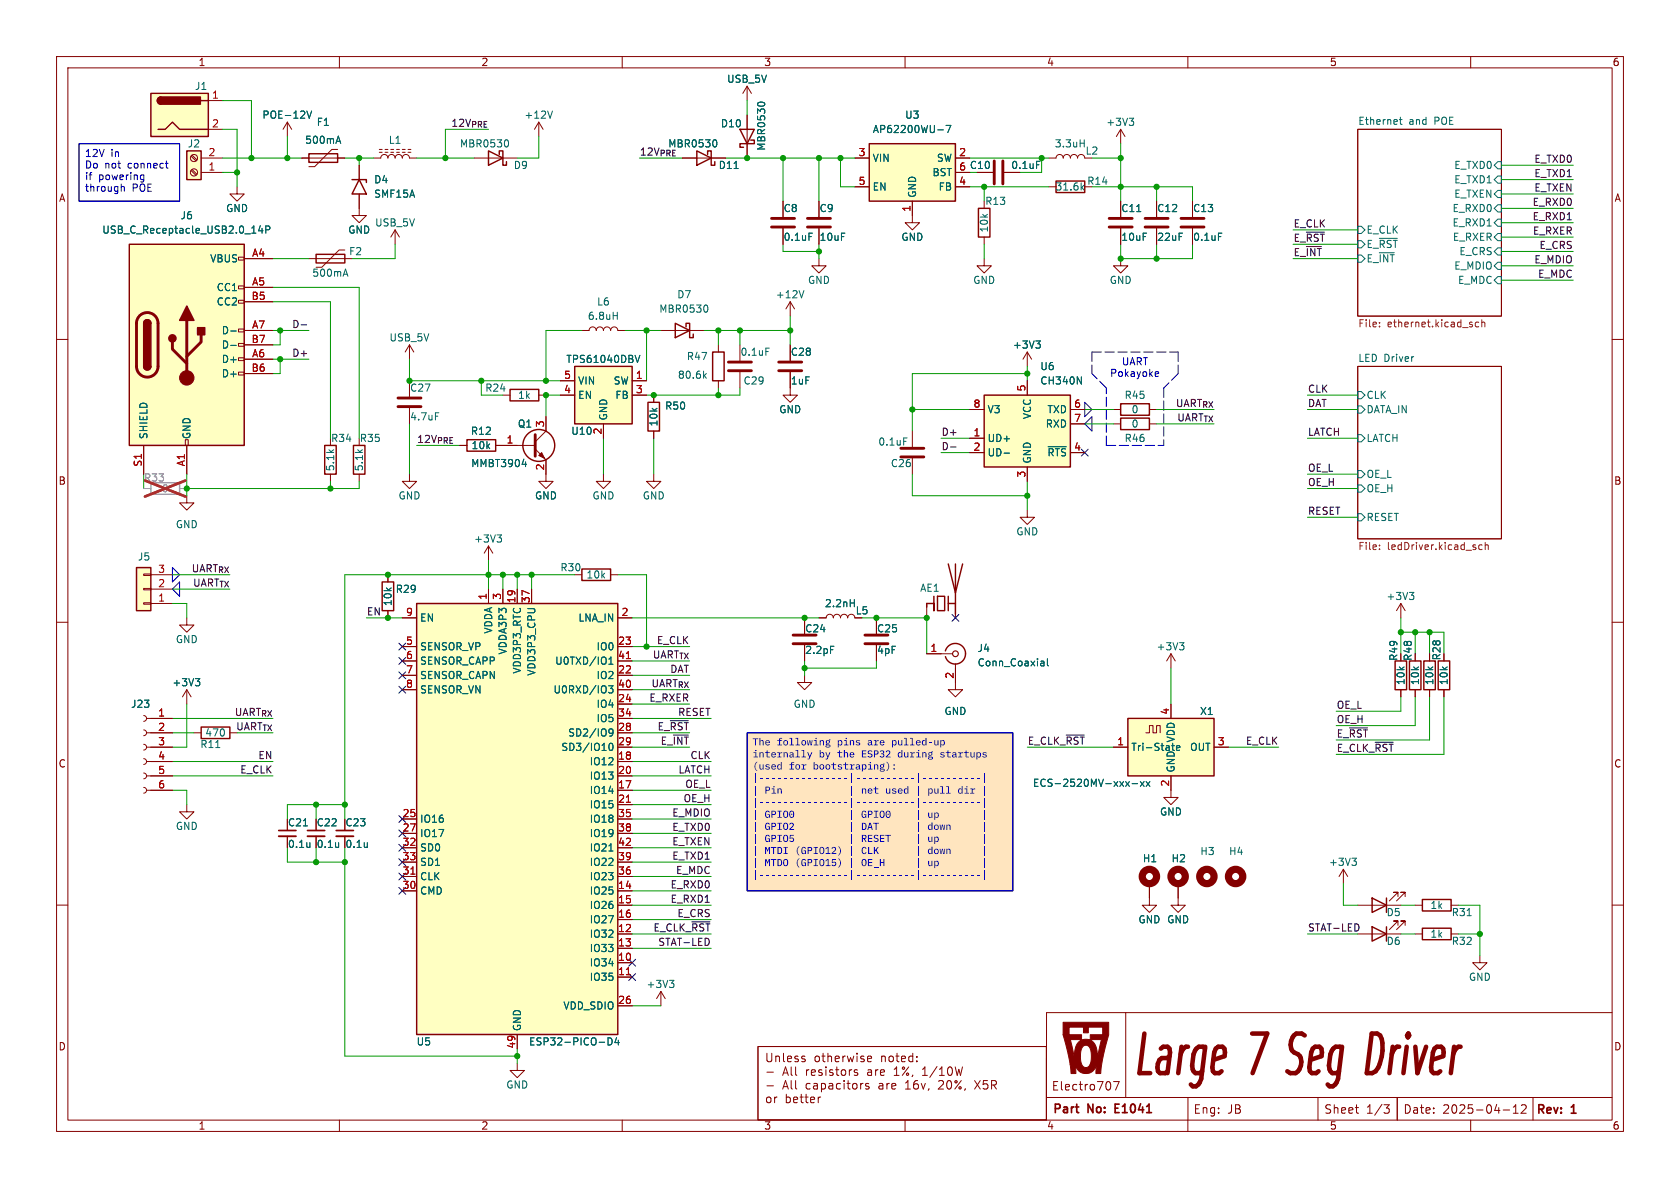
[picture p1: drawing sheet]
<svg xmlns="http://www.w3.org/2000/svg" width="297mm" height="210mm" viewBox="0 0 297 210" stroke-linecap="round" stroke-linejoin="round" font-family="sans-serif">
<defs><g id="words">
<text font-size="9.7" fill="#840000" x="200" y="191.2">Large 7 Seg Driver</text>
<g font-size="2.1" fill="#840000">
<text x="135.1" y="188.1">Unless</text>
<text x="138.3" y="190.5">All</text>
<text x="142.4" y="190.5">resistors</text>
<text x="143.9" y="188.1">otherwise</text>
<text x="153.5" y="190.5">are</text>
<text x="155.7" y="188.1">noted:</text>
<text x="158.3" y="190.5">1%,</text>
<text x="163.5" y="190.5">1/10W</text>
<text x="135.1" y="195.3">or</text>
<text x="138.3" y="192.9">All</text>
<text x="138.7" y="195.3">better</text>
<text x="142.4" y="192.9">capacitors</text>
<text x="155.5" y="192.9">are</text>
<text x="160.3" y="192.9">16v,</text>
<text x="166.3" y="192.9">20%,</text>
<text x="172.9" y="192.9">X5R</text>
<text x="185.9" y="193">Electro707</text>
<text x="186" y="197.2">Part</text>
<text x="192.4" y="197.2">No:</text>
<text x="197.8" y="197.2">E1041</text>
<text x="210.9" y="197.1">Eng:</text>
<text x="217" y="197.1">JB</text>
<text x="234" y="197.1">Sheet</text>
<text x="241.5" y="197.1">1/3</text>
<text x="248" y="197.1">Date:</text>
<text x="255" y="197.1">2025-04-12</text>
<text x="271.5" y="197.3">Rev:</text>
<text x="277.9" y="197.3">1</text>
</g>
<g font-size="1.8" fill="#840000">
<text x="35" y="11.9">1</text>
<text x="85" y="11.9">2</text>
<text x="135" y="11.9">3</text>
<text x="185" y="11.9">4</text>
<text x="235" y="11.9">5</text>
<text x="285" y="11.9">6</text>
<text x="10.3" y="35.9">A</text>
<text x="285.3" y="35.9">A</text>
<text x="73.7" y="78.4">12V_{PRE}</text>
<text x="10.3" y="85.9">B</text>
<text x="285.3" y="85.9">B</text>
<text x="151.2" y="108.8">L5</text>
<text x="247.2" y="116.9" transform="rotate(-90 247.2 116.9)">R49</text>
<text x="249.8" y="116.9" transform="rotate(-90 249.8 116.9)">R48</text>
<text x="254.9" y="116.8" transform="rotate(-90 254.9 116.8)">R28</text>
<text x="10.3" y="135.9">C</text>
<text x="285.3" y="135.9">C</text>
<text x="50.8" y="146.3">C21</text>
<text x="55.9" y="146.3">C22</text>
<text x="61" y="146.3">C23</text>
<text x="10.3" y="185.9">D</text>
<text x="285.3" y="185.9">D</text>
<text x="35" y="199.9">1</text>
<text x="85" y="199.9">2</text>
<text x="135" y="199.9">3</text>
<text x="185" y="199.9">4</text>
<text x="235" y="199.9">5</text>
<text x="285" y="199.9">6</text>
</g>
<g font-size="1.8" fill="#006464">
<text x="34.4" y="16.1">J1</text>
<text x="128.4" y="14.8">USB_5V</text>
<text x="46.3" y="21.2">POE-12V</text>
<text x="55.9" y="22.5">F1</text>
<text x="92.6" y="21.2">+12V</text>
<text x="127.3" y="22.7">D10</text>
<text x="154.2" y="23.7">AP62200WU-7</text>
<text x="159.9" y="21.2">U3</text>
<text x="195.5" y="22.5">+3V3</text>
<text x="240" y="22.1">Ethernet</text>
<text x="249.1" y="22.1">and</text>
<text x="253.7" y="22.1">POE</text>
<text x="33.1" y="26.3">J2</text>
<text x="53.8" y="25.6">500mA</text>
<text x="68.6" y="25.6">L1</text>
<text x="81.2" y="26.3">MBR0530</text>
<text x="118" y="26.3">MBR0530</text>
<text x="135.5" y="26.7" transform="rotate(-90 135.5 26.7)">MBR0530</text>
<text x="154.2" y="28.8">VIN</text>
<text x="165.5" y="28.8">SW</text>
<text x="186.4" y="26.3">3.3uH</text>
<text x="191.8" y="27.5">L2</text>
<text x="66" y="32.6">D4</text>
<text x="66" y="35.2">SMF15A</text>
<text x="90.7" y="30.1">D9</text>
<text x="127" y="30.1">D11</text>
<text x="154.2" y="33.9">EN</text>
<text x="162.2" y="35.1" transform="rotate(-90 162.2 35.1)">GND</text>
<text x="164.8" y="31.3">BST</text>
<text x="165.8" y="33.9">FB</text>
<text x="178.7" y="30.1">0.1uF</text>
<text x="186.5" y="33.9">31.6k</text>
<text x="192.1" y="32.9">R14</text>
<text x="257" y="30.1">E_TXD0</text>
<text x="257" y="32.6">E_TXD1</text>
<text x="257" y="35.2">E_TXEN</text>
<text x="18" y="41.5">USB_C_Receptacle_USB2.0_14P</text>
<text x="31.8" y="39">J6</text>
<text x="39.9" y="37.7">GND</text>
<text x="61.5" y="41.5">GND</text>
<text x="66.2" y="40.2">USB_5V</text>
<text x="138.4" y="37.7">C8</text>
<text x="144.8" y="37.7">C9</text>
<text x="174.1" y="36.4">R13</text>
<text x="174.9" y="41.2" transform="rotate(-90 174.9 41.2)">10k</text>
<text x="198.1" y="37.7">C11</text>
<text x="204.5" y="37.7">C12</text>
<text x="210.8" y="37.7">C13</text>
<text x="241.5" y="41.5">E_CLK</text>
<text x="256.7" y="37.7">E_RXD0</text>
<text x="256.7" y="40.2">E_RXD1</text>
<text x="37.1" y="46.6">VBUS</text>
<text x="61.6" y="45.3">F2</text>
<text x="138.4" y="42.8">0.1uF</text>
<text x="144.8" y="42.8">10uF</text>
<text x="159.3" y="42.8">GND</text>
<text x="198.1" y="42.8">10uF</text>
<text x="204.5" y="42.8">22uF</text>
<text x="210.8" y="42.8">0.1uF</text>
<text x="241.5" y="46.6">E_~{INT}</text>
<text x="241.5" y="44">E_~{RST}</text>
<text x="256.8" y="42.8">E_RXER</text>
<text x="257" y="47.9">E_MDIO</text>
<text x="257.9" y="45.3">E_CRS</text>
<text x="38.2" y="51.7">CC1</text>
<text x="55.1" y="49.1">500mA</text>
<text x="119.6" y="52.9">D7</text>
<text x="137.1" y="52.9">+12V</text>
<text x="142.7" y="50.4">GND</text>
<text x="172" y="50.4">GND</text>
<text x="196.1" y="50.4">GND</text>
<text x="257.7" y="50.4">E_MDC</text>
<text x="38.2" y="54.2">CC2</text>
<text x="39.1" y="59.3">D-</text>
<text x="103.8" y="56.7">6.8uH</text>
<text x="105.5" y="54.2">L6</text>
<text x="116.5" y="55.5">MBR0530</text>
<text x="39.1" y="61.8">D-</text>
<text x="39.1" y="64.4">D+</text>
<text x="68.8" y="60.6">USB_5V</text>
<text x="100" y="64.4">TPS61040DBV</text>
<text x="121.3" y="63.9">R47</text>
<text x="130.8" y="63.1">0.1uF</text>
<text x="139.7" y="63.1">C28</text>
<text x="179" y="61.8">+3V3</text>
<text x="183.8" y="65.6">U6</text>
<text x="240" y="64.1">LED Driver</text>
<text x="39.1" y="66.9">D+</text>
<text x="72.4" y="69.4">C27</text>
<text x="85.7" y="69.4">R24</text>
<text x="91.5" y="70.7">1k</text>
<text x="102.1" y="68.2">VIN</text>
<text x="102.1" y="70.7">EN</text>
<text x="108.4" y="68.2">SW</text>
<text x="108.7" y="70.7">FB</text>
<text x="119.7" y="67.2">80.6k</text>
<text x="131.4" y="68.2">C29</text>
<text x="139.7" y="68.2">1uF</text>
<text x="183.8" y="68.2">CH340N</text>
<text x="198.7" y="70.7">R45</text>
<text x="241.5" y="70.7">CLK</text>
<text x="26.3" y="77.7" transform="rotate(-90 26.3 77.7)">SHIELD</text>
<text x="33.9" y="77.7" transform="rotate(-90 33.9 77.7)">GND</text>
<text x="72.4" y="74.5">4.7uF</text>
<text x="83.1" y="77.1">R12</text>
<text x="91.4" y="75.8">Q1</text>
<text x="100.9" y="77.1">U10</text>
<text x="107.5" y="74.4" transform="rotate(-90 107.5 74.4)">GND</text>
<text x="116.4" y="75.5" transform="rotate(-90 116.4 75.5)">10k</text>
<text x="117.5" y="72.6">R50</text>
<text x="137.7" y="73.3">GND</text>
<text x="174.5" y="73.3">V3</text>
<text x="182.5" y="74.2" transform="rotate(-90 182.5 74.2)">VCC</text>
<text x="184.8" y="75.8">RXD</text>
<text x="185.1" y="73.3">TXD</text>
<text x="200" y="73.3">0</text>
<text x="200" y="75.8">0</text>
<text x="241.5" y="73.3">DATA_IN</text>
<text x="58.4" y="78.3">R34</text>
<text x="59.3" y="83.4" transform="rotate(-90 59.3 83.4)">5.1k</text>
<text x="63.5" y="78.3">R35</text>
<text x="64.4" y="83.4" transform="rotate(-90 64.4 83.4)">5.1k</text>
<text x="83.2" y="82.8">MMBT3904</text>
<text x="83.3" y="79.6">10k</text>
<text x="155.2" y="79">0.1uF</text>
<text x="157.4" y="82.8">C26</text>
<text x="174.5" y="78.3">UD+</text>
<text x="174.5" y="80.9">UD-</text>
<text x="182.5" y="82" transform="rotate(-90 182.5 82)">GND</text>
<text x="185.1" y="80.9">~{RTS}</text>
<text x="198.7" y="78.3">R46</text>
<text x="241.5" y="78.3">LATCH</text>
<text x="70.4" y="88.5">GND</text>
<text x="94.5" y="88.5">GND</text>
<text x="104.6" y="88.5">GND</text>
<text x="113.5" y="88.5">GND</text>
<text x="241.5" y="84.7">OE_L</text>
<text x="241.5" y="87.2">OE_H</text>
<text x="31" y="93.6">GND</text>
<text x="179.6" y="94.8">GND</text>
<text x="241.5" y="92.3">RESET</text>
<text x="24.3" y="99.3">J5</text>
<text x="83.7" y="96.1">+3V3</text>
<text x="99" y="101.2">R30</text>
<text x="69.4" y="107.2" transform="rotate(-90 69.4 107.2)">10k</text>
<text x="69.9" y="105">R29</text>
<text x="103.6" y="102.5">10k</text>
<text x="145.7" y="107.5">2.2nH</text>
<text x="162.6" y="104.8">AE1</text>
<text x="245" y="106.3">+3V3</text>
<text x="31" y="113.9">GND</text>
<text x="74.2" y="110.1">EN</text>
<text x="87.2" y="112.1" transform="rotate(-90 87.2 112.1)">VDDA</text>
<text x="102.2" y="110.1">LNA_IN</text>
<text x="142.2" y="112">C24</text>
<text x="154.9" y="112">C25</text>
<text x="74.2" y="115.2">SENSOR_VP</text>
<text x="74.2" y="117.7">SENSOR_CAPP</text>
<text x="89.8" y="115.8" transform="rotate(-90 89.8 115.8)">VDDA3P3</text>
<text x="92.3" y="119.2" transform="rotate(-90 92.3 119.2)">VDD3P3_RTC</text>
<text x="94.8" y="119.5" transform="rotate(-90 94.8 119.5)">VDD3P3_CPU</text>
<text x="98" y="117.7">U0TXD/IO1</text>
<text x="105.4" y="115.2">IO0</text>
<text x="142.2" y="115.8">2.2pF</text>
<text x="154.9" y="115.8">4pF</text>
<text x="172.7" y="115.5">J4</text>
<text x="172.7" y="118">Conn_Coaxial</text>
<text x="204.4" y="115.2">+3V3</text>
<text x="23.1" y="125.3">J23</text>
<text x="30.4" y="121.5">+3V3</text>
<text x="74.2" y="120.2">SENSOR_CAPN</text>
<text x="74.2" y="122.8">SENSOR_VN</text>
<text x="97.7" y="122.8">U0RXD/IO3</text>
<text x="105.4" y="120.2">IO2</text>
<text x="105.4" y="125.3">IO4</text>
<text x="140.2" y="125.3">GND</text>
<text x="248.5" y="121.2" transform="rotate(-90 248.5 121.2)">10k</text>
<text x="251.1" y="121.2" transform="rotate(-90 251.1 121.2)">10k</text>
<text x="253.6" y="121.2" transform="rotate(-90 253.6 121.2)">10k</text>
<text x="256.1" y="121.2" transform="rotate(-90 256.1 121.2)">10k</text>
<text x="36.2" y="130.4">470</text>
<text x="100.3" y="130.4">SD2/IO9</text>
<text x="105.4" y="127.9">IO5</text>
<text x="166.9" y="126.6">GND</text>
<text x="207.9" y="131.3" transform="rotate(-90 207.9 131.3)">VDD</text>
<text x="212" y="126.6">X1</text>
<text x="35.3" y="132.4">R11</text>
<text x="99.1" y="132.9">SD3/IO10</text>
<text x="104.2" y="135.5">IO12</text>
<text x="199.9" y="132.9">Tri-State</text>
<text x="207.9" y="136.7" transform="rotate(-90 207.9 136.7)">GND</text>
<text x="210.3" y="132.9">OUT</text>
<text x="104.2" y="138">IO13</text>
<text x="104.2" y="140.6">IO14</text>
<text x="104.2" y="143.1">IO15</text>
<text x="182.5" y="139.3">ECS-2520MV-xxx-xx</text>
<text x="31" y="146.9">GND</text>
<text x="74.2" y="145.6">IO16</text>
<text x="74.2" y="148.2">IO17</text>
<text x="104.2" y="145.6">IO18</text>
<text x="104.2" y="148.2">IO19</text>
<text x="205" y="144.4">GND</text>
<text x="50.8" y="150.1">0.1u</text>
<text x="55.9" y="150.1">0.1u</text>
<text x="61" y="150.1">0.1u</text>
<text x="74.2" y="150.7">SD0</text>
<text x="74.2" y="153.3">SD1</text>
<text x="74.2" y="155.8">CLK</text>
<text x="104.2" y="150.7">IO21</text>
<text x="104.2" y="153.3">IO22</text>
<text x="104.2" y="155.8">IO23</text>
<text x="201.9" y="152.6">H1</text>
<text x="207" y="152.6">H2</text>
<text x="212.1" y="151.4">H3</text>
<text x="217.2" y="151.4">H4</text>
<text x="234.8" y="153.3">+3V3</text>
<text x="74.2" y="158.3">CMD</text>
<text x="104.2" y="158.3">IO25</text>
<text x="104.2" y="160.9">IO26</text>
<text x="252.8" y="160.9">1k</text>
<text x="104.2" y="163.4">IO27</text>
<text x="104.2" y="166">IO32</text>
<text x="201.2" y="163.4">GND GND</text>
<text x="245" y="162.2">D5</text>
<text x="245" y="167.2">D6</text>
<text x="252.8" y="166">1k</text>
<text x="256.5" y="162.2">R31</text>
<text x="256.5" y="167.2">R32</text>
<text x="104.2" y="168.5">IO33</text>
<text x="104.2" y="171">IO34</text>
<text x="104.2" y="173.6">IO35</text>
<text x="259.6" y="173.6">GND</text>
<text x="99.5" y="178.7">VDD_SDIO</text>
<text x="114.2" y="174.9">+3V3</text>
<text x="73.6" y="185">U5</text>
<text x="92.3" y="182.4" transform="rotate(-90 92.3 182.4)">GND</text>
<text x="93.4" y="185">ESP32-PICO-D4</text>
<text x="89.4" y="192.6">GND</text>
</g>
<g font-size="1.8" fill="#a90000">
<text x="37.4" y="17.5">1</text>
<text x="37.4" y="22.6">2</text>
<text x="36.8" y="27.7">2</text>
<text x="151.7" y="27.7">3</text>
<text x="169.5" y="27.7">2</text>
<text x="36.8" y="30.2">1</text>
<text x="151.7" y="32.8">5</text>
<text x="169.5" y="30.2">6 C10</text>
<text x="169.5" y="32.8">4</text>
<text x="161" y="37.5" transform="rotate(-90 161 37.5)">1</text>
<text x="44.5" y="45.5">A4</text>
<text x="44.4" y="53.1">B5</text>
<text x="44.5" y="50.5">A5</text>
<text x="44.5" y="58.2">A7</text>
<text x="44.4" y="60.7">B7</text>
<text x="44.4" y="65.8">B6</text>
<text x="44.5" y="63.2">A6</text>
<text x="99.6" y="67.1">5</text>
<text x="99.6" y="69.6">4</text>
<text x="112.3" y="67.1">1</text>
<text x="112.3" y="69.6">3</text>
<text x="181.4" y="69.3" transform="rotate(-90 181.4 69.3)">5</text>
<text x="96.3" y="75.6" transform="rotate(-90 96.3 75.6)">3</text>
<text x="106.4" y="76.9" transform="rotate(-90 106.4 76.9)">2</text>
<text x="172" y="72.1">8</text>
<text x="172" y="77.2">1</text>
<text x="189.8" y="72.1">6</text>
<text x="189.8" y="74.7">7</text>
<text x="25.1" y="82.6" transform="rotate(-90 25.1 82.6)">S1</text>
<text x="32.8" y="82.5" transform="rotate(-90 32.8 82.5)">A1</text>
<text x="89.5" y="78.5">1</text>
<text x="96.3" y="83.3" transform="rotate(-90 96.3 83.3)">2</text>
<text x="172" y="79.8">2</text>
<text x="189.8" y="79.8">4</text>
<text x="181.4" y="84.5" transform="rotate(-90 181.4 84.5)">3</text>
<text x="27.9" y="101.3">3</text>
<text x="27.9" y="106.4">1</text>
<text x="27.9" y="103.9">2</text>
<text x="86.1" y="106.1" transform="rotate(-90 86.1 106.1)">1</text>
<text x="88.6" y="106.1" transform="rotate(-90 88.6 106.1)">3</text>
<text x="91.2" y="106.7" transform="rotate(-90 91.2 106.7)">19</text>
<text x="93.7" y="106.7" transform="rotate(-90 93.7 106.7)">37</text>
<text x="71.7" y="109">9</text>
<text x="109.8" y="109">2</text>
<text x="71.7" y="114">5</text>
<text x="71.7" y="116.6">6</text>
<text x="71.7" y="119.1">7</text>
<text x="109.2" y="114">23</text>
<text x="109.2" y="116.6">41</text>
<text x="109.2" y="119.1">22</text>
<text x="164.4" y="115.3">1</text>
<text x="71.7" y="121.7">8</text>
<text x="109.2" y="121.7">40</text>
<text x="109.2" y="124.2">24</text>
<text x="168.7" y="120.1" transform="rotate(-90 168.7 120.1)">2</text>
<text x="27.9" y="126.7">1</text>
<text x="27.9" y="129.3">2</text>
<text x="27.9" y="131.8">3</text>
<text x="109.2" y="126.7">34</text>
<text x="109.2" y="129.3">28</text>
<text x="109.2" y="131.8">29</text>
<text x="197.4" y="131.8">1</text>
<text x="206.8" y="126.4" transform="rotate(-90 206.8 126.4)">4</text>
<text x="215.2" y="131.8">3</text>
<text x="27.9" y="134.4">4</text>
<text x="27.9" y="136.9">5</text>
<text x="109.2" y="134.4">18</text>
<text x="109.2" y="136.9">20</text>
<text x="27.9" y="139.4">6</text>
<text x="109.2" y="139.4">17</text>
<text x="109.2" y="142">21</text>
<text x="206.8" y="139.1" transform="rotate(-90 206.8 139.1)">2</text>
<text x="71.1" y="144.5">25</text>
<text x="71.1" y="147.1">27</text>
<text x="71.1" y="149.6">32</text>
<text x="109.2" y="144.5">35</text>
<text x="109.2" y="147.1">38</text>
<text x="109.2" y="149.6">42</text>
<text x="71.1" y="152.1">33</text>
<text x="71.1" y="154.7">31</text>
<text x="109.2" y="152.1">39</text>
<text x="109.2" y="154.7">36</text>
<text x="71.1" y="157.2">30</text>
<text x="109.2" y="157.2">14</text>
<text x="109.2" y="159.8">15</text>
<text x="109.2" y="162.3">16</text>
<text x="109.2" y="164.8">12</text>
<text x="109.2" y="167.4">13</text>
<text x="109.2" y="169.9">10</text>
<text x="109.2" y="172.5">11</text>
<text x="109.2" y="177.5">26</text>
<text x="91.2" y="185.5" transform="rotate(-90 91.2 185.5)">49</text>
</g>
<g font-size="1.8" fill="#0f0f0f">
<text x="79.6" y="22.5">12V_{PRE}</text>
<text x="113" y="27.6">12V_{PRE}</text>
<text x="271.2" y="28.9">E_TXD0</text>
<text x="271.2" y="31.4">E_TXD1</text>
<text x="271.2" y="33.9">E_TXEN</text>
<text x="228.6" y="40.3">E_CLK</text>
<text x="270.9" y="36.5">E_RXD0</text>
<text x="270.9" y="39">E_RXD1</text>
<text x="270.9" y="41.6">E_RXER</text>
<text x="228.6" y="42.8">E_~{RST}</text>
<text x="228.6" y="45.4">E_~{INT}</text>
<text x="271.2" y="46.6">E_MDIO</text>
<text x="272.1" y="44.1">E_CRS</text>
<text x="271.8" y="49.2">E_MDC</text>
<text x="51.6" y="58.1">D-</text>
<text x="51.6" y="63.2">D+</text>
<text x="231.1" y="69.5">CLK</text>
<text x="166.4" y="77.1">D+</text>
<text x="207.7" y="72">UART_{RX}</text>
<text x="208" y="74.6">UART_{TX}</text>
<text x="231.1" y="77.1">LATCH</text>
<text x="231.1" y="72">DAT</text>
<text x="166.4" y="79.7">D-</text>
<text x="231.1" y="83.5">OE_L</text>
<text x="231.1" y="86">OE_H</text>
<text x="231.1" y="91.1">RESET</text>
<text x="33.7" y="101.3">UART_{RX}</text>
<text x="34" y="103.8">UART_{TX}</text>
<text x="64.8" y="108.9">EN</text>
<text x="116" y="114">E_CLK</text>
<text x="115.3" y="116.5">UART_{TX}</text>
<text x="118.4" y="119">DAT</text>
<text x="114.7" y="124.1">E_RXER</text>
<text x="115" y="121.6">UART_{RX}</text>
<text x="236.2" y="125.4">OE_L</text>
<text x="41.4" y="126.7">UART_{RX}</text>
<text x="41.6" y="129.2">UART_{TX}</text>
<text x="116.2" y="129.2">E_~{RST}</text>
<text x="116.7" y="131.7">E_~{INT}</text>
<text x="119.8" y="126.7">RESET</text>
<text x="181.6" y="131.7">E_CLK_~{RST}</text>
<text x="220.2" y="131.7">E_CLK</text>
<text x="236.2" y="130.5">E_~{RST}</text>
<text x="236.2" y="127.9">OE_H</text>
<text x="42.4" y="136.8">E_CLK</text>
<text x="45.6" y="134.3">EN</text>
<text x="119.8" y="136.8">LATCH</text>
<text x="122" y="134.3">CLK</text>
<text x="236.2" y="133">E_CLK_~{RST}</text>
<text x="120.7" y="141.9">OE_H</text>
<text x="121.1" y="139.4">OE_L</text>
<text x="118.8" y="144.4">E_MDIO</text>
<text x="118.8" y="147">E_TXD0</text>
<text x="118.8" y="149.5">E_TXEN</text>
<text x="118.8" y="152.1">E_TXD1</text>
<text x="119.4" y="154.6">E_MDC</text>
<text x="118.5" y="159.7">E_RXD1</text>
<text x="118.5" y="157.1">E_RXD0</text>
<text x="115.4" y="164.8">E_CLK_~{RST}</text>
<text x="116.3" y="167.3">STAT-LED</text>
<text x="119.7" y="162.2">E_CRS</text>
<text x="231.1" y="164.8">STAT-LED</text>
</g>
<g font-size="1.8" fill="#0000c2">
<text x="14.9" y="28.1">12V</text>
<text x="19.6" y="28.1">in</text>
<text x="14.9" y="30.1">Do</text>
<text x="14.9" y="32.2">if</text>
<text x="14.9" y="34.2">through</text>
<text x="17.4" y="32.2">powering</text>
<text x="18.5" y="30.1">not</text>
<text x="22.7" y="30.1">connect</text>
<text x="23.4" y="34.2">POE</text>
<text x="198.2" y="64.9">UART</text>
<text x="196.1" y="67">Pokayoke</text>
<text x="133" y="137.1">(used</text>
<text x="139.4" y="137.1">for</text>
<text x="143.7" y="137.1">bootstraping):</text>
<text x="152.2" y="141.3">net</text>
<text x="156.5" y="141.3">used</text>
<text x="163.9" y="141.3">pull</text>
<text x="169.3" y="141.3">dir</text>
<text x="135.2" y="154.1">MTDO(GPIO15)</text>
<text x="152.2" y="154.1">OE_H</text>
<text x="163.9" y="154.1">up</text>
</g>
<g font-size="1.8" fill="#725600">
<text x="240" y="58.2">File:</text>
<text x="245.3" y="58.2">ethernet.kicad_sch</text>
<text x="240" y="97.6">File:</text>
<text x="245.3" y="97.6">ledDriver.kicad_sch</text>
</g>
<g font-size="1.8" fill="#989898">
<text x="25.4" y="85.3">R33</text>
<text x="28.5" y="87.2">0</text>
</g>
</g></defs>
<g fill="none" stroke="#840000" stroke-width=".18">
<path d="M10 10h277v190h-277zM12 12h273v186h-273zM60 10v2M110 10v2M160 10v2M210 10v2M260 10v2M240 22.9h25.4v33h-25.4zM10 60h2M240 64.8h25.4v30.5h-25.4zM285 60h2M10 110h2"/>
<path d="M285 110h2M10 160h2M199 179v15M285 160h2M285 179h-100v19M60 198v2M110 198v2M160 198v2M185 194h100M196.9 191.2h1M210 198v2M210 194v4"/>
<path d="M233 194v4M240 196.8h.2M245.5 196.7l-.6 .1M247 194v4M260 198v2M265.7 196.2h1.2M267.5 196.8h.9M267.5 195.7l.5-.4v1.5M269 195.4l.5-.1 .2 .1 .1 .3-.9 1.1h.9M271 194v4"/>
</g>
<path d="M187.9 180.7h8.1v2.3l-1.1 4.2-.3 2.6h-.9l.1-1.6a1.9 1.9 0 0 1-1.8 1.6 1.9 1.9 0 0 1-1.9-1.6l.1 1.6h-.9l-.1-1.7h.9h-.9l-1.3-5.2h3.3v.9h-2l.7 3.4v-.4h1.1l.1 .8a.9 .9 0 0 0 .3 .9 .9 .9 0 0 0 1 .1l.3-.5h1.2h-1.2a3.8 3.8 0 0 0-.3-3.2 .89 .89 0 0 0-.9 .1 .89 .89 0 0 0-.4 .8l-.1 1h-1.1a3.3 3.3 0 0 1 1.2-2.9 1.98 1.98 0 0 1 2.8 1.9l.1 1.4 .7-3.4h-2v-.9h2.2v-1.3h-2.5v1h-.9v-1h-2.5v1.3h-1.1z" fill="#840000" stroke="#840000" stroke-width=".18"/>
<path d="M132.1 129.5h47v28h-47z" fill="#ffe5bf"/>
<path d="M210.8 35.6v2.8M240 22.9h25.4v33h-25.4zM210.8 40.4v2.8M240 64.8h25.4v30.5h-25.4zM58.4 83.8v1.3M63.5 83.8v1.3M72.4 83.8v1.3h1.3l-1.3 1.3-1.3-1.3h1.3" fill="none" stroke="#840000" stroke-width=".18"/>
<g fill="none" stroke="#006464" stroke-width=".18">
<path d="M247.4 21.1h.5M247.6 20.7v1.1l.3 .2M264.8 36.2h.6v1.3h-.6l-.6-.7zM264.8 28.6h.6v1.2h-.6l-.6-.6zM264.8 31.1h.6v1.3h-.6l-.6-.6zM264.8 33.7h.6v1.2h-.6l-.6-.6zM264.8 38.7h.6v1.3h-.6l-.6-.6zM215.4 41.2h.6M240 45.1h.7l.6 .6-.6 .7h-.7zM240 42.5h.7l.6 .7-.6 .6h-.7zM240 40h.7l.6 .6-.6 .7h-.7zM243.8 42.1h3.2"/>
<path d="M264.8 48.9h.6v1.3h-.6l-.6-.7zM264.8 43.8h.6v1.3h-.6l-.6-.6zM264.8 46.4h.6v1.2h-.6l-.6-.6zM264.8 41.3h.6v1.2h-.6l-.6-.6zM240 71.8h.7l.6 .6-.6 .6h-.7zM240 69.2h.7l.6 .7-.6 .6h-.7zM240 76.8h.7l.6 .7-.6 .6h-.7zM240 83.2h.7l.6 .6-.6 .7h-.7zM240 85.7h.7l.6 .7-.6 .6h-.7zM240 90.8h.7l.6 .6-.6 .7h-.7z"/>
</g>
<path d="M243.9 57v.1M243.9 57.7v.1M261.4 57l-.3-.1-.3 .3 .1 .5h.5M262 57.1l.1-.2 .3 .1 .1 .8M262 56.5v1.3M243.9 97v.2M243.9 96.4v.1M262 96.4l-.3-.1-.3 .3 .1 .5h.5M262.6 96.4l.1-.1 .4 .1v.8M262.6 95.9v1.3" fill="none" stroke="#725600" stroke-width=".18"/>
<path d="M208.8 38.6h4.1M208.8 40.1h4.1" fill="none" stroke="#840000" stroke-width=".51"/>
<path d="M57.4 78.7h2v5.1h-2zM62.5 78.7h2v5.1h-2z" fill="none" stroke="#840000" stroke-width=".25"/>
<path d="M24.1 100.3h2.6v7.7h-2.6z" fill="#ffffc2"/>
<path d="M24.1 100.3h2.6v7.7h-2.6z" fill="none" stroke="#840000" stroke-width=".25"/>
<path d="M25.4 106.6h1.3v.2h-1.3zM25.4 104h1.3v.3h-1.3zM25.4 101.5h1.3v.2h-1.3zM26.7 106.7h3.8M26.7 104.1h3.8M26.7 101.6h3.8M116.8 175.3l-.7 1.2M116.8 175.3l.8 1.2M116.8 175.3v2.5" fill="none" stroke="#840000" stroke-width=".18"/>
<path d="M118.4 173.3h.7l-.4 .5M118.9 173.8l.2 .2v.3l-.2 .3" fill="none" stroke="#006464" stroke-width=".18"/>
<path d="M73.7 106.7h35.5v76.2h-35.5z" fill="#ffffc2"/>
<path d="M86.4 26.7l2.5 1.2-2.5 1.3zM88.3 27.3v-.6h.6v2.5h.6v-.6M123.2 26.7l2.5 1.2-2.5 1.3zM125.1 27.3v-.6h.6v2.5h.7v-.6M130.8 22.9h2.5l-1.2 2.5zM132.7 24.8h.6v.6h-2.5v.6h.6M119.4 57.2l2.5 1.2-2.5 1.3zM121.3 57.8v-.6h.6v2.5h.7v-.6M67.6 102.9h2v5.1h-2zM73.7 106.7h35.5v76.2h-35.5zM35.6 128.5h5v2.1h-5z" fill="none" stroke="#840000" stroke-width=".25"/>
<g fill="none" stroke="#840000" stroke-width=".18">
<path d="M132.1 15.2v2.6M132.1 15.2l-.8 1.3M132.1 15.2l.7 1.3M83.8 27.9h7.6M120.6 27.9h7.7M132.1 20.3v7.6M161.3 38.1v1.3h1.3l-1.3 1.2-1.3-1.2h1.3M204.5 35.6v2.8M102.9 58.4h1.2a.64 .64 0 0 1 .7-.6 .64 .64 0 0 1 .6 .6 .64 .64 0 0 1 .6-.6 .64 .64 0 0 1 .7 .6 .64 .64 0 0 1 .6-.6 .64 .64 0 0 1 .6 .6 .64 .64 0 0 1 .7-.6 .64 .64 0 0 1 .6 .6h1.3M116.8 58.4h7.7M139.7 53.3l-.8 1.3M139.7 53.3l.8 1.3"/>
<path d="M139.7 53.3v2.6M204.5 40.4v2.8M33 109.2v1.3h1.3l-1.3 1.3-1.3-1.3h1.3M68.6 101.6v1.3M68.6 108v1.2M71.1 109.2h2.6M71.1 114.3h2.6M71.1 116.8h2.6M71.1 119.4h2.6M86.4 104.1v2.6M88.9 104.1v2.6M91.4 104.1v2.6"/>
<path d="M94 104.1v2.6M109.2 109.2h2.6M109.2 114.3h2.6M109.2 116.8h2.6M109.2 119.4h2.6M247.6 106.7l-.7 1.3M247.6 106.7l.8 1.3M247.6 106.7v2.5M25.4 126.5l.4 .1 .1 .4-.1 .4-.4 .1M25.4 129l.4 .2 .1 .3-.1 .4-.4 .1M25.4 131.6l.4 .1 .1 .4-.1 .3-.4 .2M25.4 134.1l.4 .2 .1 .3-.1 .4-.4 .1"/>
<path d="M25.4 136.7l.4 .1 .1 .4-.1 .3-.4 .2M25.4 139.2l.4 .1 .1 .4-.1 .4-.4 .1M25.9 127h4.6M25.9 129.5h4.6M25.9 132.1h4.6M25.9 134.6h4.6M25.9 137.2h4.6M25.9 139.7h4.6M33 121.9l.8 1.3M33 121.9l-.7 1.3M33 121.9v2.6M34.3 129.5h1.3"/>
<path d="M40.6 129.5h1.3M71.1 121.9h2.6M109.2 121.9h2.6M109.2 124.5h2.6M109.2 127h2.6M109.2 129.5h2.6M109.2 132.1h2.6M109.2 134.6h2.6M109.2 137.2h2.6M109.2 139.7h2.6M50.8 147.8v2.1M55.9 147.8v2.1"/>
<path d="M71.1 144.8h2.6M71.1 147.3h2.6M71.1 149.9h2.6M71.1 152.4h2.6M71.1 154.9h2.6M71.1 157.5h2.6M109.2 144.8h2.6M109.2 147.3h2.6M109.2 149.9h2.6M109.2 152.4h2.6M109.2 154.9h2.6M109.2 157.5h2.6"/>
<path d="M109.2 142.2h2.6M109.2 160h2.6M109.2 162.6h2.6M109.2 165.1h2.6M109.2 167.6h2.6M109.2 170.2h2.6M109.2 172.7h2.6M109.2 177.8h2.6M91.4 182.9v2.5"/>
</g>
<path d="M110.7 116.4h.8M72.6 154.5h.8M110.7 141.8h.8M110.7 172.3h.8" fill="none" stroke="#a90000" stroke-width=".18"/>
<g fill="none" stroke="#006464" stroke-width=".18">
<path d="M133.9 18.4a.79 .79 0 0 1 1.3 0M89.6 24.7a.79 .79 0 0 1 0 1.3M126.4 24.7a.79 .79 0 0 1 0 1.3M129.8 29.8h.7M108.4 55.8h.7M109.1 55.2v1.3M124.8 53.9a.79 .79 0 0 1 0 1.3M142.1 51.4l-.4 1.2M34.5 120h.8l-.4 .4M107.6 117.4h.8M107.6 116.5l.4-.4v1.3M249.2 104.7h.7l-.4 .5"/>
<path d="M249.7 105.2l.2 .2v.3l-.2 .3M35.1 120.4l.2 .3v.3l-.2 .2M38.1 132.2h.8M107.6 121.2h.8l-.5 .5 .4 .1v.6l-.2 .1-.5-.1M107.6 129.1l.3-.3 .4 .2a.84 .84 0 0 1-.3 1.1h-.2M107.6 129.4l.3 .2h.2l.3-.2M107.8 131.5l.1-.1a.68 .68 0 0 1 .5 .6 .68 .68 0 0 1-.5 .7l-.1-.2-.2-.3zM53.6 146h.8M54.8 149v.8M54.8 149.7h-.1M59.9 149v.8M59.9 149.7h-.1"/>
<path d="M107.6 150.4h.8M107.5 183.5a.64 .64 0 0 1 .7 .6 .64 .64 0 0 1-.7 .6zM109 183.4l-.3 .9h.8M109.3 183.9v.8"/>
</g>
<path d="M49.3 146.8h3M54.4 146.8h3" fill="none" stroke="#840000" stroke-width=".3"/>
<path d="M49.3 147.8h3M54.4 147.8h3" fill="none" stroke="#840000" stroke-width=".33"/>
<path d="M202.4 38.6h4.1M202.4 40.1h4.1" fill="none" stroke="#840000" stroke-width=".51"/>
<path d="M153.7 25.4h15.2v10.2h-15.2z" fill="#ffffc2"/>
<path d="M153.7 25.4h15.2v10.2h-15.2zM198.1 71.4h5.1v2h-5.1z" fill="none" stroke="#840000" stroke-width=".25"/>
<g fill="none" stroke="#840000" stroke-width=".18">
<path d="M138.4 35.6v2.8M144.8 35.6v2.8M151.1 27.9h2.6M151.1 33h2.6M161.3 35.6v2.5M168.9 27.9h2.5M168.9 33h2.5M168.9 30.5h2.5M138.4 40.4v2.8M144.8 45.7v1.3h1.2l-1.2 1.3-1.3-1.3h1.3M144.8 40.4v2.8M139.7 61v2.8"/>
<path d="M139.7 65.8v2.8M196.8 72.4h1.3M203.2 72.4h1.3M33 87.6v1.3h1.3l-1.3 1.3-1.3-1.3h1.3M86.4 96.5l-.8 1.3M86.4 96.5l.7 1.3M86.4 96.5v2.6M181.6 90.2v1.2h1.3l-1.3 1.3-1.3-1.3h1.3M142.2 119.4v1.3h1.3l-1.3 1.2-1.2-1.2h1.2M142.2 109.2v2.8M142.2 114v2.8"/>
</g>
<path d="M165.8 23h1M167.2 22.2h.9l-.6 1.2M143 41.2h.6M87.9 94.6h.8l-.5 .4M88.4 95l.3 .3v.3l-.3 .2M146.8 114.2h.6" fill="none" stroke="#006464" stroke-width=".18"/>
<path d="M136.4 38.6h4.1M142.7 38.6h4.1M136.4 40.1h4.1M142.7 40.1h4.1M137.7 64h4M137.7 65.5h4M140.2 112.3h4.1M140.2 113.8h4.1" fill="none" stroke="#840000" stroke-width=".51"/>
<path d="M26.7 85.3h5v2.1h-5z" fill="none" stroke="#a1a1a1" stroke-width=".25"/>
<path d="M25.4 86.4h1.3M31.7 86.4h1.3" fill="none" stroke="#a1a1a1" stroke-width=".18"/>
<path d="M25.6 84.9l7.2 2.9M32.8 84.9l-7.2 2.9" fill="none" stroke="#e12e31" stroke-width=".46"/>
<path d="M174 69.9h15.2v12.7h-15.2z" fill="#ffffc2"/>
<g fill="none" stroke="#840000" stroke-width=".25">
<path d="M173 36.8h2v5.1h-2zM186.7 32h5.1v2h-5.1zM82.5 77.7h5.1v2.1h-5.1zM90.2 68.8h5v2.1h-5zM114.6 71.1h2v5.1h-2zM126 62.2h2v5.1h-2zM174 69.9h15.2v12.7h-15.2zM198.1 73.9h5.1v2h-5.1zM167.6 99.7l1.3 5.1 1.3-5.1M168.9 99.7v8.9M102.9 100.6h5v2h-5zM165.1 105.4v2.6v-1.3h-1.3v.6"/>
<path d="M165.7 105.4h1.3v2.6h-1.3zM167.1 115.1a1.81 1.81 0 0 1 2.8-1 1.81 1.81 0 0 1 0 2.9 1.81 1.81 0 0 1-2.8-.9M167.6 106.7h1.3M167.6 105.4v2.6"/>
<circle cx="95.2" cy="78.7" r="2.82"/>
</g>
<g fill="none" stroke="#840000" stroke-width=".18">
<path d="M172.7 30.5h2.8M177.5 30.5h2.8M185.4 27.9h1.3a.64 .64 0 0 1 .6-.6 .64 .64 0 0 1 .7 .6 .64 .64 0 0 1 .6-.6 .64 .64 0 0 1 .6 .6 .64 .64 0 0 1 .7-.6 .64 .64 0 0 1 .6 .6 .64 .64 0 0 1 .6-.6 .64 .64 0 0 1 .7 .6M185.4 33h1.3M198.1 22.9v2.5M198.1 35.6v2.8M198.1 22.9l-.7 1.2M198.1 22.9l.8 1.2M174 45.7v1.3h1.3l-1.3 1.3-1.3-1.3h1.3M174 41.9v1.3M198.1 45.7v1.3h1.3l-1.3 1.3-1.3-1.3h1.3M198.1 40.4v2.8"/>
<path d="M87.6 78.7h7M88.9 69.9h1.3M94.6 79.4l1.9 1.9v3.8h1.3l-1.3 1.3-1.3-1.3h1.3M95.2 69.9h1.3M96.5 73.7v2.5l-1.9 1.9M115.6 69.9v1.2M115.6 76.2v1.3M127 61v1.2M127 67.3v1.3M130.8 61v2.8M130.8 65.8v2.8M161.3 76.2v2.8"/>
<path d="M171.4 72.4h2.6M171.4 77.5h2.6M181.6 62.2v2.6M181.6 67.3v2.6M181.6 62.2l-.8 1.3M181.6 62.2l.8 1.3M189.2 72.4h2.6M189.2 74.9h2.6M196.8 74.9h1.3M203.2 74.9h1.3M106.7 83.8v1.3h1.2l-1.2 1.3-1.3-1.3h1.3M115.6 83.8v1.3h1.2l-1.2 1.3-1.3-1.3h1.3"/>
<path d="M161.3 81v2.8M171.4 80h2.6M181.6 82.6v2.5M189.2 80h2.6M101.6 101.6h1.3M107.9 101.6h1.3M144.8 109.2h1.2a.64 .64 0 0 1 .7-.6 .64 .64 0 0 1 .6 .6 .64 .64 0 0 1 .7-.6 .64 .64 0 0 1 .6 .6 .64 .64 0 0 1 .6-.6 .64 .64 0 0 1 .7 .6 .64 .64 0 0 1 .6-.6 .64 .64 0 0 1 .6 .6M154.9 109.2v2.8M154.9 114v2.8M163.8 115.6h4.6M163.8 106.7v2.5M168.9 117.3v4.6h1.3l-1.3 1.3-1.3-1.3h1.3"/>
<path d="M168.9 106.7v2.5M33 142.2v1.3h-1.3l1.3 1.3 1.3-1.3h-1.3M261.6 168.9v1.3h1.3l-1.3 1.3-1.3-1.3h1.3"/>
</g>
<g fill="none" stroke="#006464" stroke-width=".18">
<path d="M183.3 28.5h.6M191 25.3h.7M191.3 33.1l.3 .5M191.6 32.8l-.5 .4M191.7 24.7v1.3M199.6 20.9h.8l-.4 .5M200.2 21.4l.2 .2v.3l-.2 .3M201 37.4h.7M124.5 66.4l.4 .5M124.9 66l-.5 .5M135.4 61.5h.6M159.8 77.4h.6"/>
<path d="M183.1 60.3h.8l-.4 .5M183.7 60.8l.2 .2v.3l-.2 .2M185.3 79h3.2M190.4 66.6l.8 1.3v-1.3M92.3 82.1h.8M92.9 81.6v.9M177.5 80.1h1M150.3 106.6h.7M151 106v1.3M184.1 116.9h.3l.2 .1v.7M184.6 117.7h-.5M184.6 117.2h-.5"/>
<path d="M185.2 116.4v1.1l.1 .2"/>
</g>
<circle cx="168.9" cy="115.6" r=".51" fill="none" stroke="#840000" stroke-width=".2"/>
<path d="M175.8 28.4v4.1M177.3 28.4v4.1M196.1 38.6h4.1M196.1 40.1h4.1M94.6 76.8v3.8M128.8 65.5h4M128.8 64h4M159.3 79.2h4M159.3 80.8h4M152.9 112.3h4.1M152.9 113.8h4.1" fill="none" stroke="#840000" stroke-width=".51"/>
<path d="M95.2 80.5l.6-.5 .5 1z" fill="#840000" stroke="#840000" stroke-width=".18"/>
<path d="M101.6 64.8h10.2v10.1h-10.2z" fill="#ffffc2"/>
<path d="M55.9 45h5.1v1.5h-5.1zM101.6 64.8h10.2v10.1h-10.2z" fill="none" stroke="#840000" stroke-width=".25"/>
<path d="M41.9 33v1.3h1.3l-1.3 1.3-1.3-1.3h1.3M54.6 45.7h7.6M61 44.2h-1.1l-3 3h-1M99.1 67.3h2.5M99.1 69.9h2.5M106.7 74.9v2.6M111.8 67.3h2.5M111.8 69.9h2.5M139.7 68.6v1.3h1.3l-1.3 1.2-1.3-1.2h1.3" fill="none" stroke="#840000" stroke-width=".18"/>
<path d="M60.8 48.5h.6M61.1 47.6l.4 1.2M112.3 62.8l.4 1.3 .4-1.3" fill="none" stroke="#006464" stroke-width=".18"/>
<circle cx="218.4" cy="154.9" r="1.27" fill="none" stroke="#840000" stroke-width="1.3"/>
<path d="M26.7 16.5h10.1v7.6h-10.1z" fill="#ffffc2"/>
<path d="M26.7 16.5h10.1v7.6h-10.1zM28.4 17.1a.64 .64 0 0 0-.6 .7 .64 .64 0 0 0 .6 .6M35.6 17.8h1.2M27.9 22.9h1.3l1.3-1.3 1.2 1.3h5.1" fill="none" stroke="#840000" stroke-width=".25"/>
<g fill="#840000" stroke="#840000" stroke-width=".25">
<path d="M28 17.3l.4-.2v1.3a.63 .63 0 0 1-.5-.4 .63 .63 0 0 1 .1-.7z"/>
<path d="M28.4 17.1h7v1.3h-7z"/>
</g>
<path d="M36.8 17.8h2.6M36.8 22.9h2.6M61 147.8v2.1M208.3 156.2v2.6" fill="none" stroke="#840000" stroke-width=".18"/>
<path d="M59.4 146.8h3.1" fill="none" stroke="#840000" stroke-width=".3"/>
<path d="M59.4 147.8h3.1" fill="none" stroke="#840000" stroke-width=".33"/>
<path d="M64.9 149v.8M64.9 149.7h.1" fill="none" stroke="#006464" stroke-width=".18"/>
<circle cx="208.3" cy="154.9" r="1.27" fill="none" stroke="#840000" stroke-width="1.3"/>
<path d="M22.9 43.2h20.3v35.5h-20.3z" fill="#ffffc2"/>
<g fill="none" stroke="#840000" stroke-width=".18">
<path d="M53.3 27.9h7.7M59.7 26.4h-1l-3.1 3.1h-1M63.5 34.3v3.8h1.3l-1.3 1.3-1.3-1.3h1.3M63.5 29.2v2.6M66 27.9h1.3a.64 .64 0 0 1 .6-.6 .64 .64 0 0 1 .7 .6 .64 .64 0 0 1 .6-.6 .64 .64 0 0 1 .6 .6 .64 .64 0 0 1 .7-.6 .64 .64 0 0 1 .6 .6 .64 .64 0 0 1 .7-.6 .64 .64 0 0 1 .6 .6h1.3M67.1 26.9h.5M67.1 26.4h.5M68.1 26.9h.5M68.1 26.4h.5M69.1 26.9h.5M69.1 26.4h.5M70.1 26.9h.5"/>
<path d="M70.1 26.4h.5M71.1 26.9h.5M71.1 26.4h.5M72.1 26.9h.5M72.1 26.4h.5M95.2 21.6l-.7 1.3M95.2 21.6l.8 1.3M95.2 21.6v2.5M42.2 45.5h1v.5h-1zM42.2 50.5h1v.6h-1zM42.2 53.1h1v.5h-1zM42.2 58.2h1v.5h-1z"/>
<path d="M43.2 45.7h5.1M43.2 50.8h5.1M43.2 53.3h5.1M43.2 58.4h5.1M69.8 40.6l-.7 1.3M69.8 40.6l.8 1.3M69.8 40.6v2.6M25.4 78.7v5.1M32.8 77.7h.5v1h-.5zM33 78.7v5.1M42.2 60.7h1v.5h-1zM42.2 63.2h1v.6h-1z"/>
<path d="M42.2 65.8h1v.5h-1zM43.2 61h5.1M43.2 63.5h5.1M43.2 66h5.1M72.4 61v2.5M72.4 67.3v2.8M72.4 72.1v2.8M72.4 61l-.8 1.2M72.4 61l.8 1.2M207 115.6l-.8 1.2M207 115.6l.8 1.2M207 115.6v2.5"/>
<path d="M252.7 115.6v1.2M207 139.7v1.3h1.3l-1.3 1.2-1.3-1.2h1.3M247.6 121.9v1.3M250.2 121.9v1.3M252.7 121.9v1.3M255.3 121.9v1.3M203.2 156.2v3.8h1.3l-1.3 1.3-1.3-1.3h1.3M208.3 158.8v1.2h1.2l-1.2 1.3-1.3-1.3h1.3M237.5 153.7l-.8 1.2M237.5 153.7l.8 1.2M237.5 153.7v2.5M247.1 158.5v-.8h-.7h.7l-1.5 1.6"/>
<path d="M248.4 158.5v-.8h-.8h.8l-1.5 1.6M240 160h7.6M240 165.1h7.6M247.1 163.6v-.8h-.7h.7l-1.5 1.5M248.4 163.6v-.8h-.8h.8l-1.5 1.5M250.2 160h1.3M250.2 165.1h1.3M256.5 160h1.3M256.5 165.1h1.3M91.4 188v1.2h1.3l-1.3 1.3-1.2-1.3h1.2"/>
</g>
<g fill="none" stroke="#840000" stroke-width=".25">
<path d="M54.6 27.2h5.1v1.5h-5.1zM62.2 31.8h2.6v.5M63.5 31.8l1.3 2.5h-2.6zM22.9 43.2h20.3v35.5h-20.3zM25.4 57.2a.64 .64 0 0 1 .6-.7 .64 .64 0 0 1 .7 .7M25.4 64.8a.64 .64 0 0 0 .6 .6 .64 .64 0 0 0 .7-.6M246.6 116.8h2.1v5.1h-2.1zM249.2 116.8h2v5.1h-2zM251.7 116.8h2v5.1h-2zM254.3 116.8h2v5.1h-2zM242.6 158.8l2.5 1.2-2.5 1.3zM245.1 158.8v2.5"/>
<path d="M251.5 159h5v2h-5zM242.6 163.8l2.5 1.3-2.5 1.3zM245.1 163.8v2.6M251.5 164.1h5v2h-5z"/>
</g>
<path d="M24.7 55.8a1.9 1.9 0 0 1 2.1-.4 1.9 1.9 0 0 1 1.1 1.8v7.6a1.91 1.91 0 0 1-1.9 1.9 1.91 1.91 0 0 1-1.9-1.9v-7.8l.2-.6zM33 56.6v10.2M35.6 59.2v1.3l-2.6 2.5M30.5 60.5v1.2l2.5 2.6M70.4 70.4h4M70.4 71.9h4" fill="none" stroke="#840000" stroke-width=".51"/>
<g fill="#840000" stroke="#840000" stroke-width=".25">
<path d="M25.4 57.2h1.3v7.6h-1.3z"/>
<path d="M25.6 56.7a.64 .64 0 0 1 .7-.1 .64 .64 0 0 1 .4 .6h-1.3z"/>
<path d="M25.4 64.8h1.3a.64 .64 0 0 1-.7 .6 .64 .64 0 0 1-.6-.6z"/>
<path d="M33 54.1l1.3 2.5h-2.6z"/>
<path d="M34.9 57.9h1.3v1.3h-1.3z"/>
<circle cx="30.5" cy="59.8" r=".63"/>
</g>
<circle cx="33" cy="66.8" r="1.27" fill="#840000" stroke="#840000" stroke-width=".18"/>
<g fill="none" stroke="#006464" stroke-width=".18">
<path d="M97.7 19.6l-.5 1.3M46 39.9l-.3 .9h.8M59.5 25h.6M59.8 24.1l.4 1.2M40.8 58.5h1M46.3 40.4v.8M47 40.6h.6l.1-.2v-.3l-.7-.2v1.3M40.8 61.1h1M77 73h.6M208.5 113.6h.8l-.4 .5M209.1 114.1l.2 .2v.3l-.2 .3M239 151.7h.8l-.4 .5"/>
<path d="M239.5 152.2l.3 .2v.3l-.3 .3M259.4 161.9h.7"/>
</g>
<circle cx="203.2" cy="154.9" r="1.27" fill="none" stroke="#840000" stroke-width="1.3"/>
<path d="M199.4 127h15.2v10.2h-15.2z" fill="#ffffc2"/>
<path d="M199.4 127h15.2v10.2h-15.2z" fill="none" stroke="#840000" stroke-width=".25"/>
<path d="M196.8 132.1h2.6M202.6 129.5h.6v-1.2h.6v1.2h.7v-1.2h.6v1.2M207 124.5v2.5M207 137.2v2.5M214.6 132.1h2.6" fill="none" stroke="#840000" stroke-width=".18"/>
<path d="M199 138.2l.7 .8M199.7 138.2l-.7 .8M200.1 138.5h1M201.6 138.2l.7 .8M202.3 138.2l-.7 .8M202.6 138.2l.7 .8M203.3 138.2l-.7 .8M207.3 131.4v1.1M208 131.9v.6M208.4 131.8l.2 .3-.6 .1M208.5 132.6l-.1 .1" fill="none" stroke="#006464" stroke-width=".18"/>
<circle cx="213.4" cy="154.9" r="1.27" fill="none" stroke="#840000" stroke-width="1.3"/>
<path d="M33 26.7h2.6v5.1h-2.6z" fill="#ffffc2"/>
<path d="M33 26.7h2.6v5.1h-2.6z" fill="none" stroke="#840000" stroke-width=".25"/>
<g fill="none" stroke="#840000" stroke-width=".18">
<path d="M33.8 30.1l.8 .9M33.8 27.6l.8 .8M34 30l.8 .8M34 27.4l.8 .9M35.6 30.5h3.8M35.6 27.9h3.8M50.8 21.6l-.8 1.3M50.8 21.6l.8 1.3M50.8 21.6v2.5M134 185h51v13h-51zM135.6 189.5h1.1M135.6 191.9h1.1"/>
<path d="M142.2 187.2l.2 .2-.2 .3M142.2 186.7l.1 .1M144.8 194l-.1 .1M151.6 189.2l-.4-.1-.2 .2 .1 .2 .5 .2v.3h-.6M153.4 187.6h.6M153.4 186.8l.5-.1 .2 .3-.7 .2M153.6 191.6l-.4-.1-.2 .2 .1 .2 .5 .2v.3h-.6M162.1 187.5v.2M162.1 186.8v.1"/>
<circle cx="34.3" cy="30.5" r=".63"/>
<circle cx="34.3" cy="27.9" r=".63"/>
</g>
<path d="M54.2 19.6l.5 1.3 .4-1.3" fill="none" stroke="#006464" stroke-width=".18"/>
<path d="M53.2 57.4h1M230.9 41h3.2M168 79h1M118.5 127.4h3.2M188.5 129.9h3.2M238.6 128.7h3.2M243.1 131.2h3.2M122.3 163h3.2M125.3 166.2v.6M240.2 163.6v.7" fill="none" stroke="#0f0f0f" stroke-width=".18"/>
<path d="M193 62.2h15.3M193 62.2v3.8M195.6 78.7h10.1M195.6 68.6l-2.6-2.6M195.6 78.7v-10.1M205.7 68.6v10.1M208.3 66l-2.6 2.6M208.3 62.2v3.8" fill="none" stroke="#0000c2" stroke-width=".18" stroke-dasharray="1.7 .6"/>
<path d="M191.8 71.1l1.2 1.3-1.2 1.3zM193 73.7v2.5l-1.2-1.3zM30.5 100.3l1.2 1.3-1.2 1.3zM31.7 102.9v2.5l-1.2-1.3zM132.1 129.5h47v28h-47z" fill="none" stroke="#0000c2" stroke-width=".18"/>
<g fill="none" stroke="#009600" stroke-width=".18">
<path d="M39.4 17.8h5v10.1M132.1 17.8v2.5M39.4 27.9h13.9M39.4 30.5h2.5M39.4 22.9h2.5v10.1M50.8 24.1v3.8M61 27.9h5M63.5 27.9v1.3M73.7 27.9h10.1M86.4 22.9h-7.7v5M95.2 24.1v3.8h-3.8M113 27.9h7.6"/>
<path d="M128.3 27.9h22.8M138.4 27.9v7.7M144.8 27.9v7.7M148.6 27.9v5.1h2.5M171.4 27.9h14M171.4 33h14M174 33v2.6M184.1 27.9v2.6h-3.8M193 27.9h5.1M193 33h17.8v2.6M198.1 25.4v10.2M204.5 33v2.6"/>
<path d="M265.4 36.8h12.7M265.4 39.4h12.7M265.4 29.2h12.7M265.4 31.8h12.7M265.4 34.3h12.7M48.3 58.4h6.3M48.3 45.7h6.3M48.3 53.3h10.1v24.2M48.3 50.8h15.2v26.7M49.5 58.4v2.6h-1.2M69.8 43.2v2.5h-7.6M102.9 58.4h-6.4v8.9"/>
<path d="M110.5 58.4h6.3M114.3 58.4v8.9M124.5 58.4h15.2M127 58.4v2.6M130.8 58.4v2.6M138.4 43.2v1.3h6.4M139.7 55.9v5.1M144.8 43.2v2.5M174 43.2v2.5M198.1 43.2v2.5h12.7v-2.5M204.5 43.2v2.5M228.6 40.6h11.4"/>
<path d="M228.6 43.2h11.4M228.6 45.7h11.4M265.4 44.5h12.7M265.4 47h12.7M265.4 49.5h12.7M265.4 41.9h12.7M48.3 63.5h6.3M49.5 63.5v2.5h-1.2M72.4 63.5v3.8h26.7M72.4 74.9v8.9M73.7 78.7h7.6M85.1 67.3v2.6h3.8"/>
<path d="M99.1 69.9h-2.6v3.8M106.7 77.5v6.3M115.6 77.5v6.3M127 68.6v1.3M130.8 68.6v1.3h-16.5M161.3 72.4h10.1M166.4 77.5h5M181.6 66h-20.3v10.2M181.6 64.8v2.5M191.8 72.4h5M191.8 74.9h5M204.5 72.4h10.1"/>
<path d="M204.5 74.9h10.1M231.1 72.4h8.9M231.1 77.5h8.9M231.1 69.9h8.9M25.4 83.8v2.6M33 83.8v3.8M58.4 85.1v1.3M63.5 85.1v1.3h-30.5M86.4 99.1v5M161.3 83.8v3.8h20.3M166.4 80h5M181.6 85.1v5.1"/>
<path d="M231.1 91.4h8.9M231.1 86.4h8.9M231.1 83.8h8.9M30.5 101.6h10.1M30.5 104.1h10.1M30.5 106.7h2.5v2.5M64.8 109.2h6.3M88.9 101.6v2.5M91.4 101.6v2.5M94 101.6v2.5M101.6 101.6h-40.6v43.2M109.2 101.6h5.1v12.7"/>
<path d="M111.8 109.2h33M111.8 114.3h10.1M111.8 119.4h10.1M111.8 116.8h10.1M142.2 116.8v2.6M152.4 109.2h11.4v6.4M154.9 116.8v1.3h-12.7M207 118.1v6.4M247.6 111.8h7.7v3.8M247.6 109.2v6.4M250.2 111.8v3.8M252.7 111.8v3.8"/>
<path d="M30.5 139.7h2.5v2.5M30.5 129.5h3.8M30.5 137.2h17.8M30.5 134.6h17.8M30.5 127h17.8M33 124.5v7.6h-2.5M41.9 129.5h6.4M111.8 132.1h10.1M111.8 121.9h10.1M111.8 129.5h10.1M111.8 124.5h10.1M111.8 137.2h13.9"/>
<path d="M111.8 139.7h13.9M111.8 134.6h13.9M111.8 127h13.9M181.6 132.1h15.2M217.2 132.1h8.9M247.6 123.2v2.5h-11.4M250.2 123.2v5.1h-14M252.7 123.2v7.6h-16.5M255.3 123.2v10.2h-19.1M50.8 149.9v2.5h10.2M55.9 142.2v2.6M55.9 149.9v2.5"/>
<path d="M61 149.9v36.8h30.4M61 142.2h-10.2v2.6M111.8 152.4h13.9M111.8 142.2h13.9M111.8 149.9h13.9M111.8 147.3h13.9M111.8 157.5h13.9M111.8 144.8h13.9M111.8 154.9h13.9M237.5 156.2v3.8h2.5M111.8 165.1h13.9M111.8 160h13.9"/>
<path d="M111.8 162.6h13.9M111.8 177.8h5M111.8 167.6h13.9M231.1 165.1h8.9M247.6 165.1h2.6M247.6 160h2.6M257.8 165.1h3.8M257.8 160h3.8v8.9M91.4 185.4v2.6"/>
</g>
<g fill="none" stroke="#000084" stroke-width=".18">
<path d="M191.2 79.4l1.2 1.2M192.4 79.4l-1.2 1.2M70.5 113.7l1.2 1.2M70.5 118.8l1.2 1.2M70.5 116.2l1.2 1.2M71.7 113.7l-1.2 1.2M71.7 118.8l-1.2 1.2M71.7 116.2l-1.2 1.2M168.3 108.6l1.2 1.2M169.5 108.6l-1.2 1.2M70.5 121.3l1.2 1.2M71.7 121.3l-1.2 1.2"/>
<path d="M70.5 156.9l1.2 1.2M70.5 146.7l1.2 1.2M70.5 144.2l1.2 1.2M70.5 151.8l1.2 1.2M70.5 149.3l1.2 1.2M70.5 154.3l1.2 1.2M71.7 156.9l-1.2 1.2M71.7 146.7l-1.2 1.2M71.7 144.2l-1.2 1.2M71.7 151.8l-1.2 1.2M71.7 149.3l-1.2 1.2M71.7 154.3l-1.2 1.2"/>
<path d="M111.2 172.1l1.2 1.2M111.2 169.6l1.2 1.2M112.4 172.1l-1.2 1.2M112.4 169.6l-1.2 1.2"/>
</g>
<g fill="#0000c2">
<path d="M133.1 130.5h1v.2h-.4v1.1h-.2v-1.1h-.4z"/>
<path d="M134.3 130.4h.1v.6a.31 .31 0 0 1 .4-.2 .31 .31 0 0 1 .2 .4v.6h-.2v-.6a.21 .21 0 0 0-.1-.2 .21 .21 0 0 0-.3 .1v.7h-.1z"/>
<path d="M135.4 131a.42 .42 0 0 1 .5-.1 .42 .42 0 0 1 .2 .4h-.7a.28 .28 0 0 0 .3 .3 .28 .28 0 0 0 .3-.1l.1 .1a.45 .45 0 0 1-.6 .1 .45 .45 0 0 1-.2-.5h.6a.25 .25 0 0 0-.2-.2 .25 .25 0 0 0-.3 .2h-.1z"/>
<path d="M137.4 130.8h.3l.2-.3 .4-.1v.2h-.4v.2h.4v.2h-.4v.6h.3v.2h-.8v-.2h.3v-.6h-.3z"/>
<path d="M138.6 131a.46 .46 0 0 1 .7 0 .46 .46 0 0 1-.2 .7 .46 .46 0 0 1-.6-.5h.1v.2a.25 .25 0 0 0 .3 .2 .25 .25 0 0 0 .2-.2v-.2a.25 .25 0 0 0-.2-.2 .25 .25 0 0 0-.3 .2h-.1z"/>
<path d="M139.6 130.4h.4v1.2h.4v.2h-.8v-.2h.3v-1h-.3z"/>
<path d="M140.6 130.4h.5v1.2h.3v.2h-.8v-.2h.3v-1h-.3z"/>
<path d="M141.8 131a.46 .46 0 0 1 .7 0 .46 .46 0 0 1-.2 .7 .46 .46 0 0 1-.6-.5h.1v.2a.25 .25 0 0 0 .3 .2 .25 .25 0 0 0 .2-.2v-.2a.25 .25 0 0 0-.2-.2 .25 .25 0 0 0-.3 .2h-.1z"/>
<path d="M142.7 130.8h.1l.1 .8 .2-.8h.1l.2 .8 .1-.8h.1l-.1 1h-.2l-.1-.8-.2 .8h-.2z"/>
<path d="M143.9 130.8h.5v.8h.3v.2h-.8v-.2h.3v-.6h-.3z"/>
<path d="M144.9 130.8h.2v.2a.31 .31 0 0 1 .4-.2 .31 .31 0 0 1 .2 .4v.6h-.2v-.6a.21 .21 0 0 0-.2-.2 .21 .21 0 0 0-.2 .1v.7h-.2z"/>
<path d="M146.1 130.9l.7-.2v.1h-.2a.39 .39 0 0 1 0 .5 .39 .39 0 0 1-.4 .2v.1h.3a.3 .3 0 0 1 .3 .4 .3 .3 0 0 1-.5 .1h-.3l-.1-.2 .5 .1 .3-.1-.5-.1-.3 .1 .2-.2-.1-.2 .2-.1-.2-.3h.2a.2 .2 0 0 0 .3 .2 .2 .2 0 0 0 0-.4 .2 .2 0 0 0-.3 .2h-.2z"/>
<path d="M148.1 130.8h.2v.2a.41 .41 0 0 1 .6 0 .41 .41 0 0 1 0 .6 .33 .33 0 0 1-.3 .2 .33 .33 0 0 1-.3-.2v.5h-.2v-1h.2v.4a.24 .24 0 0 0 .2 .1 .24 .24 0 0 0 .2-.2v-.2a.24 .24 0 0 0-.2-.2 .24 .24 0 0 0-.2 .1h-.2z"/>
<path d="M149.2 130.8h.5v.8h.3v.2h-.8v-.2h.3v-.6h-.3z"/>
<path d="M150.2 130.8h.2v.2a.31 .31 0 0 1 .4-.2 .31 .31 0 0 1 .2 .4v.6h-.2v-.6a.21 .21 0 0 0-.1-.2 .21 .21 0 0 0-.3 .1v.7h-.2z"/>
<path d="M151.4 130.9l.4-.1 .3 .2-.1 .1-.5-.1v.2h.3a.31 .31 0 0 1 .2 .5 .31 .31 0 0 1-.5 .1l-.2-.2 .1-.1a.27 .27 0 0 0 .3 .2 .27 .27 0 0 0 .2-.3l-.5-.1z"/>
<path d="M153.5 131a.38 .38 0 0 1 .4-.2 .38 .38 0 0 1 .2 .3v.5h.2v.2l-.3-.2a.32 .32 0 0 1-.4 .2 .32 .32 0 0 1-.2-.3l.5 .1 .1-.2h-.6l.2-.1 .4-.1a.24 .24 0 0 0-.2-.2 .24 .24 0 0 0-.3 .1z"/>
<path d="M154.5 130.8h.4v.3l.1-.1a.2 .2 0 0 1 .2-.1 .2 .2 0 0 1 .1 .1h-.3l-.1 .2v.4h.3v.2h-.7v-.2h.2v-.6h-.2z"/>
<path d="M155.6 131a.42 .42 0 0 1 .5-.1 .42 .42 0 0 1 .3 .4h-.7a.28 .28 0 0 0 .2 .3 .28 .28 0 0 0 .3-.1l.1 .1a.45 .45 0 0 1-.5 .1 .45 .45 0 0 1-.3-.5h.7a.25 .25 0 0 0-.2-.2 .25 .25 0 0 0-.3 .2h-.2z"/>
<path d="M157.7 130.8h.2v.2a.41 .41 0 0 1 .6 0 .41 .41 0 0 1 0 .6 .33 .33 0 0 1-.3 .2 .33 .33 0 0 1-.3-.2v.5h-.2v-1h.2v.4a.24 .24 0 0 0 .2 .1 .24 .24 0 0 0 .2-.2v-.2a.24 .24 0 0 0-.2-.2 .24 .24 0 0 0-.2 .1h-.2z"/>
<path d="M158.8 130.8h.1v.6a.21 .21 0 0 0 .2 .2 .21 .21 0 0 0 .2-.1v-.7h.2v1h-.2v-.2a.31 .31 0 0 1-.3 .2 .31 .31 0 0 1-.2-.4z"/>
<path d="M159.8 130.4h.5v1.2h.3v.2h-.8v-.2h.3v-1h-.3z"/>
<path d="M160.9 130.4h.5v1.2h.3v.2h-.8v-.2h.3v-1h-.3z"/>
<path d="M162 131a.42 .42 0 0 1 .5-.1 .42 .42 0 0 1 .3 .4h-.7a.28 .28 0 0 0 .2 .3 .28 .28 0 0 0 .3-.1l.1 .1a.45 .45 0 0 1-.5 .1 .45 .45 0 0 1-.3-.5h.7a.25 .25 0 0 0-.3-.2 .25 .25 0 0 0-.2 .2h-.2z"/>
<path d="M163.1 130.9l.3-.1 .2 .2v-.6h.2v1.4h-.2v-.2a.37 .37 0 0 1-.5 .1 .37 .37 0 0 1-.1-.5h.2v.2a.24 .24 0 0 0 .1 .2 .24 .24 0 0 0 .3-.1v-.4a.24 .24 0 0 0-.3-.1 .24 .24 0 0 0-.1 .2h-.2z"/>
<path d="M164.2 131.1h.5v.2h-.5z"/>
<path d="M165.2 130.8h.1v.6a.21 .21 0 0 0 .2 .2 .21 .21 0 0 0 .2-.1v-.7h.2v1h-.2v-.2a.31 .31 0 0 1-.3 .2 .31 .31 0 0 1-.2-.4z"/>
<path d="M166.2 130.8h.2v.2a.41 .41 0 0 1 .6 0 .41 .41 0 0 1 0 .6 .33 .33 0 0 1-.3 .2 .33 .33 0 0 1-.3-.2v.5h-.2v-1h.2v.4a.24 .24 0 0 0 .3 .1 .24 .24 0 0 0 .2-.2v-.2a.24 .24 0 0 0-.2-.2 .24 .24 0 0 0-.3 .1h-.2z"/>
<path d="M133.2 133h.5v.8h.3v.1h-.8v-.1h.3v-.7h-.3z"/>
<path d="M134.3 133h.1v.1a.31 .31 0 0 1 .4-.1 .31 .31 0 0 1 .2 .3v.6h-.2v-.6a.21 .21 0 0 0-.1-.2 .21 .21 0 0 0-.3 .2v.6h-.1z"/>
<path d="M135.5 132.7h.2v.3h.4v.1h-.4v.7h.4v.1l-.5-.1-.1-.7h-.3v-.1l.3-.1z"/>
<path d="M136.5 133.1a.42 .42 0 0 1 .5-.1 .42 .42 0 0 1 .2 .5h-.7a.28 .28 0 0 0 .2 .3 .28 .28 0 0 0 .3-.2l.2 .1a.45 .45 0 0 1-.6 .2 .45 .45 0 0 1-.2-.5h.6a.25 .25 0 0 0-.2-.3 .25 .25 0 0 0-.3 .3h-.1z"/>
<path d="M137.4 133h.5v.2v-.1a.2 .2 0 0 1 .2-.1 .2 .2 0 0 1 .2 .1l-.3 .1-.1 .1v.5h.2v.1h-.7v-.1h.3v-.7h-.3z"/>
<path d="M138.5 133h.2v.1a.31 .31 0 0 1 .4-.1 .31 .31 0 0 1 .2 .3v.6h-.2v-.6a.21 .21 0 0 0-.2-.2 .21 .21 0 0 0-.2 .2v.6h-.2z"/>
<path d="M139.6 133.1a.38 .38 0 0 1 .4-.1 .38 .38 0 0 1 .3 .3v.5h.1v.1l-.3-.2a.32 .32 0 0 1-.3 .2 .32 .32 0 0 1-.3-.3l.5 .2 .1-.3h-.5l.1-.1h.4a.24 .24 0 0 0-.1-.3 .24 .24 0 0 0-.3 .1z"/>
<path d="M140.6 132.6h.5v1.2h.3v.1h-.8v-.1h.3v-1.1h-.3z"/>
<path d="M141.7 132.6h.5v1.2h.3v.1h-.8v-.1h.3v-1.1h-.3z"/>
<path d="M142.7 133h.2l.3 .7 .2-.7h.2l-.6 1.2-.2 .1 .3-.4z"/>
<path d="M144.9 132.6h.2v.5a.41 .41 0 0 1 .6 0 .41 .41 0 0 1 0 .6 .33 .33 0 0 1-.3 .2 .33 .33 0 0 1-.3-.2v.2h-.2v-.6h.2v.3a.24 .24 0 0 0 .3 .2 .24 .24 0 0 0 .1-.3v-.1a.24 .24 0 0 0-.1-.3 .24 .24 0 0 0-.3 .2h-.2z"/>
<path d="M145.9 133h.2l.3 .7 .2-.7h.2l-.6 1.2-.2 .1 .3-.4z"/>
<path d="M148.3 132.7h.2v.3h.4v.1h-.4v.7h.4v.1l-.5-.1-.1-.7h-.3v-.1l.3-.1z"/>
<path d="M149.2 132.6h.1v.5a.31 .31 0 0 1 .4-.1 .31 .31 0 0 1 .2 .3v.6h-.1v-.6a.21 .21 0 0 0-.2-.2 .21 .21 0 0 0-.3 .2v.6h-.1z"/>
<path d="M150.3 133.1a.42 .42 0 0 1 .5-.1 .42 .42 0 0 1 .2 .5h-.6a.28 .28 0 0 0 .2 .3 .28 .28 0 0 0 .3-.2l.1 .1a.45 .45 0 0 1-.5 .2 .45 .45 0 0 1-.3-.5h.7a.25 .25 0 0 0-.3-.3 .25 .25 0 0 0-.2 .3h-.2z"/>
<path d="M152.4 132.7h.7v.1h-.6v.4h.6v.1h-.6v.4h.6v.2h-.7z"/>
<path d="M153.5 132.7h.5l.2 .1-.1 .1a.26 .26 0 0 0-.3-.2 .26 .26 0 0 0-.1 .5 .4 .4 0 0 1 .5 .1 .4 .4 0 0 1 0 .5 .56 .56 0 0 1-.8-.1l.1-.1a.29 .29 0 0 0 .4 .2 .29 .29 0 0 0 .1-.4l-.3-.1a.34 .34 0 0 1-.3-.2 .34 .34 0 0 1 .1-.4z"/>
<path d="M154.5 132.7h.5a.36 .36 0 0 1 .3 .3 .36 .36 0 0 1-.3 .4h-.3v.5h-.2v-.7h.4a.22 .22 0 0 0 .2-.2 .22 .22 0 0 0-.2-.2h-.2v.4h-.2z"/>
<path d="M155.6 132.8a.37 .37 0 0 1 .6-.2 .37 .37 0 0 1 0 .6h-.1a.4 .4 0 0 1 .1 .7 .4 .4 0 0 1-.7-.1l.1-.2a.27 .27 0 0 0 .3 .3 .27 .27 0 0 0 .3-.3 .27 .27 0 0 0-.3-.3h-.1v-.1h.1a.23 .23 0 0 0 .2-.3 .23 .23 0 0 0-.2-.2 .23 .23 0 0 0-.2 .2z"/>
<path d="M156.7 132.8a.43 .43 0 0 1 .7 0 .43 .43 0 0 1-.3 .7l-.3 .2h.6v.2h-.8v-.2l.4-.3a.29 .29 0 0 0 .3-.4 .29 .29 0 0 0-.5-.2l-.1 .2-.1-.1z"/>
<path d="M158.8 133h.3l.3 .1v-.5h.1v1.3h-.1v-.2a.37 .37 0 0 1-.5 .2 .37 .37 0 0 1-.2-.5h.2v.1a.24 .24 0 0 0 .2 .3 .24 .24 0 0 0 .3-.2v-.3a.24 .24 0 0 0-.3-.2 .24 .24 0 0 0-.2 .3h-.2z"/>
<path d="M159.8 133h.2v.5a.21 .21 0 0 0 .2 .3 .21 .21 0 0 0 .2-.2v-.6h.2v.9h-.2v-.2a.31 .31 0 0 1-.4 .2 .31 .31 0 0 1-.2-.3z"/>
<path d="M160.9 133h.4v.2l.1-.1a.2 .2 0 0 1 .2-.1 .2 .2 0 0 1 .1 .1l-.3 .1-.1 .1v.5h.3v.1h-.7v-.1h.2v-.7h-.2z"/>
<path d="M162 133h.5v.8h.3v.1h-.8v-.1h.3v-.7h-.3z"/>
<path d="M163 133h.2v.1a.31 .31 0 0 1 .4-.1 .31 .31 0 0 1 .2 .3v.6h-.2v-.6a.21 .21 0 0 0-.2-.2 .21 .21 0 0 0-.2 .2v.6h-.2z"/>
<path d="M164.2 133.1l.7-.3v.2h-.2a.39 .39 0 0 1 .1 .5 .39 .39 0 0 1-.5 .1v.1l.3 .1a.3 .3 0 0 1 .3 .3 .3 .3 0 0 1-.5 .2l-.3-.1v-.2l.4 .1 .3-.1-.5-.1-.2 .1 .1-.1-.1-.2 .2-.1-.2-.3h.2a.2 .2 0 0 0 .3 .1 .2 .2 0 0 0 0-.3 .2 .2 0 0 0-.3 .1l-.2 .1z"/>
<path d="M166.3 133.1l.4-.1 .3 .1-.1 .1-.5-.1v.2l.3 .1a.31 .31 0 0 1 .3 .4 .31 .31 0 0 1-.6 .1l-.2-.2 .1-.1a.27 .27 0 0 0 .3 .3 .27 .27 0 0 0 .2-.3l-.5-.2z"/>
<path d="M167.5 132.7h.2v.3h.4v.1h-.4v.7h.4v.1l-.5-.1-.1-.7h-.3v-.1l.3-.1z"/>
<path d="M168.4 133.1a.38 .38 0 0 1 .4-.1 .38 .38 0 0 1 .3 .3v.5h.1v.1l-.3-.2a.32 .32 0 0 1-.3 .2 .32 .32 0 0 1-.3-.3l.5 .2 .1-.3h-.6l.2-.1h.4a.24 .24 0 0 0-.2-.3 .24 .24 0 0 0-.2 .1z"/>
<path d="M169.4 133h.4v.2l.1-.1a.2 .2 0 0 1 .2-.1 .2 .2 0 0 1 .2 .1l-.3 .1-.2 .1v.5h.3v.1h-.7v-.1h.3v-.7h-.3z"/>
<path d="M170.7 132.7h.2v.3h.4v.1h-.4v.7h.4v.1l-.5-.1-.1-.7h-.3v-.1l.3-.1z"/>
<path d="M171.6 133h.1v.5a.21 .21 0 0 0 .2 .3 .21 .21 0 0 0 .2-.2v-.6h.2v.9h-.2v-.2a.31 .31 0 0 1-.3 .2 .31 .31 0 0 1-.2-.3z"/>
<path d="M172.6 133h.2v.1a.41 .41 0 0 1 .6 0 .41 .41 0 0 1 0 .6 .33 .33 0 0 1-.3 .2 .33 .33 0 0 1-.3-.2v.6h-.2v-1h.2v.3a.24 .24 0 0 0 .3 .2 .24 .24 0 0 0 .2-.3v-.1a.24 .24 0 0 0-.2-.3 .24 .24 0 0 0-.3 .2h-.2z"/>
<path d="M173.8 133.1l.3-.1 .4 .1-.1 .1-.5-.1v.2l.3 .1a.31 .31 0 0 1 .2 .4 .31 .31 0 0 1-.5 .1l-.3-.2 .2-.1a.27 .27 0 0 0 .3 .3 .27 .27 0 0 0 .2-.3l-.5-.2z"/>
<path d="M133.7 134.8l.2-.1a1 1 0 0 0 0 1.6 .94 .94 0 0 1-.2-1.5z"/>
<path d="M134.3 135.1h.1v.6a.21 .21 0 0 0 .2 .2 .21 .21 0 0 0 .2-.2v-.6h.2v.9h-.2v-.1a.31 .31 0 0 1-.3 .1 .31 .31 0 0 1-.2-.3z"/>
<path d="M135.4 135.2l.4-.1 .3 .1-.1 .1h-.5v.1l.3 .1a.31 .31 0 0 1 .2 .5 .31 .31 0 0 1-.5 0l-.2-.1 .1-.1a.27 .27 0 0 0 .3 .2 .27 .27 0 0 0 .2-.3l-.5-.2z"/>
<path d="M136.5 135.2a.42 .42 0 0 1 .5-.1 .42 .42 0 0 1 .2 .5h-.7a.28 .28 0 0 0 .2 .3 .28 .28 0 0 0 .3-.1h.2a.45 .45 0 0 1-.6 .2 .45 .45 0 0 1-.2-.5h.6a.25 .25 0 0 0-.2-.3 .25 .25 0 0 0-.3 .3h-.1z"/>
<path d="M137.5 135.2l.3-.1 .2 .2v-.6h.2v1.3h-.2v-.1a.37 .37 0 0 1-.5 .1 .37 .37 0 0 1-.1-.5h.2v.1a.24 .24 0 0 0 .2 .3 .24 .24 0 0 0 .2-.2v-.3a.24 .24 0 0 0-.2-.2 .24 .24 0 0 0-.2 .3h-.2z"/>
<path d="M139.6 135.1h.3l.1-.4h.4v.2h-.4v.2h.4v.1h-.4v.7h.4v.1h-.8v-.1h.3v-.7h-.3z"/>
<path d="M140.7 135.2a.46 .46 0 0 1 .7 .1 .46 .46 0 0 1-.2 .7 .46 .46 0 0 1-.6-.5h.2v.1a.25 .25 0 0 0 .2 .3 .25 .25 0 0 0 .3-.3v-.1a.25 .25 0 0 0-.3-.3 .25 .25 0 0 0-.2 .3h-.2z"/>
<path d="M141.7 135.1h.4v.2l.1-.1a.2 .2 0 0 1 .2-.1 .2 .2 0 0 1 .2 .2h-.3l-.2 .1v.5h.3v.1h-.7v-.1h.3v-.7h-.3z"/>
<path d="M143.8 134.7h.2v.6a.41 .41 0 0 1 .6-.1 .41 .41 0 0 1 0 .6 .33 .33 0 0 1-.3 .2 .33 .33 0 0 1-.3-.1v.1h-.2v-.6h.2v.3a.24 .24 0 0 0 .3 .2 .24 .24 0 0 0 .2-.3v-.1a.24 .24 0 0 0-.2-.3 .24 .24 0 0 0-.3 .2h-.2z"/>
<path d="M145 135.2a.46 .46 0 0 1 .7 .1 .46 .46 0 0 1-.3 .7 .46 .46 0 0 1-.5-.5h.1v.1a.25 .25 0 0 0 .3 .3 .25 .25 0 0 0 .2-.3v-.1a.25 .25 0 0 0-.2-.3 .25 .25 0 0 0-.3 .3h-.1z"/>
<path d="M146 135.2a.46 .46 0 0 1 .8 .1 .46 .46 0 0 1-.3 .7 .46 .46 0 0 1-.6-.5h.2v.1a.25 .25 0 0 0 .3 .3 .25 .25 0 0 0 .2-.3v-.1a.25 .25 0 0 0-.2-.3 .25 .25 0 0 0-.3 .3h-.2z"/>
<path d="M147.3 134.8h.1v.3h.4v.1h-.4v.7h.4v.1h-.5v-.8h-.3v-.1h.3z"/>
<path d="M148.2 135.2l.4-.1 .3 .1-.1 .1h-.5v.1l.3 .1a.31 .31 0 0 1 .2 .5 .31 .31 0 0 1-.5 0l-.2-.1 .1-.1a.27 .27 0 0 0 .3 .2 .27 .27 0 0 0 .2-.3l-.5-.2z"/>
<path d="M149.4 134.8h.1v.3h.5v.1h-.5v.7h.5v.1h-.6v-.8h-.3v-.1h.3z"/>
<path d="M150.2 135.1h.4v.2l.1-.1a.2 .2 0 0 1 .2-.1 .2 .2 0 0 1 .2 .2h-.3l-.1 .1-.1 .5h.3v.1h-.7v-.1h.3v-.7h-.3z"/>
<path d="M151.3 135.2a.38 .38 0 0 1 .4-.1 .38 .38 0 0 1 .3 .3v.5h.1v.1l-.2-.1a.32 .32 0 0 1-.4 .1 .32 .32 0 0 1-.2-.3l.5 .2v-.3l-.5 .1 .2-.2h.3a.24 .24 0 0 0-.1-.3 .24 .24 0 0 0-.3 .2z"/>
<path d="M152.4 135.1h.1v.2a.41 .41 0 0 1 .6-.1 .41 .41 0 0 1 0 .6 .33 .33 0 0 1-.2 .2 .33 .33 0 0 1-.4-.1v.5h-.1v-1h.1v.3a.24 .24 0 0 0 .3 .2 .24 .24 0 0 0 .2-.3v-.1a.24 .24 0 0 0-.2-.3 .24 .24 0 0 0-.3 .2h-.1z"/>
<path d="M153.5 135.1h.5v.8h.3v.1h-.8v-.1h.3v-.7h-.3z"/>
<path d="M154.5 135.1h.2v.2a.31 .31 0 0 1 .3-.2 .31 .31 0 0 1 .3 .3v.6h-.2v-.5a.21 .21 0 0 0-.2-.3 .21 .21 0 0 0-.2 .2v.6h-.2z"/>
<path d="M155.7 135.2l.7-.2v.1h-.2a.39 .39 0 0 1 0 .5 .39 .39 0 0 1-.4 .2v.1h.3a.3 .3 0 0 1 .3 .4 .3 .3 0 0 1-.5 .1l-.3-.1-.1-.2 .5 .2 .3-.2-.5-.1-.3 .1 .2-.1-.1-.2 .2-.1-.2-.3h.1a.2 .2 0 0 0 .3 .2 .21 .21 0 0 0 .1-.4 .21 .21 0 0 0-.4 .1l-.1 .1z"/>
<path d="M156.7 134.7a.86 .86 0 0 1 .5 .8 .86 .86 0 0 1-.5 .8 1 1 0 0 0 0-1.6z"/>
<path d="M133.5 136.8h.1v1.6h-.1z"/>
<path d="M137.6 137.5h.5v.2h-.5z"/>
<path d="M138.6 137.5h.6v.2h-.6z"/>
<path d="M141.8 137.5h.6v.2h-.6z"/>
<path d="M142.9 137.5h.5v.2h-.5z"/>
<path d="M150.5 136.8h.2v1.6h-.2z"/>
<path d="M154.6 137.5h.5v.2h-.5z"/>
<path d="M155.7 137.5h.5v.2h-.5z"/>
<path d="M156.8 137.5h.5v.2h-.5z"/>
<path d="M157.8 137.5h.5v.2h-.5z"/>
<path d="M158.9 137.5h.5v.2h-.5z"/>
<path d="M159.9 137.5h.6v.2h-.6z"/>
<path d="M161 137.5h.5v.2h-.5z"/>
<path d="M162.3 136.8h.1v1.6h-.1z"/>
<path d="M163.1 137.5h.6v.2h-.6z"/>
<path d="M164.2 137.5h.5v.2h-.5z"/>
<path d="M165.3 137.5h.5v.2h-.5z"/>
<path d="M166.3 137.5h.6v.2h-.6z"/>
<path d="M167.4 137.5h.5v.2h-.5z"/>
<path d="M168.5 137.5h.5v.2h-.5z"/>
<path d="M169.5 137.5h.6v.2h-.6z"/>
<path d="M170.6 137.5h.5v.2h-.5z"/>
<path d="M171.7 137.5h.5v.2h-.5z"/>
<path d="M172.7 137.5h.6v.2h-.6z"/>
<path d="M174 136.8h.1v1.6h-.1z"/>
<path d="M133.5 138.9h.1v1.6h-.1z"/>
<path d="M135.3 139.1h.5a.36 .36 0 0 1 .3 .3 .36 .36 0 0 1-.3 .4h-.3v.5h-.2v-.7h.5a.22 .22 0 0 0 .2-.2 .22 .22 0 0 0-.2-.2h-.3v.4h-.2z"/>
<path d="M136.4 139.4h.5v.8h.3v.1h-.8v-.1h.3v-.7h-.3z"/>
<path d="M137.5 139.4h.1v.1a.31 .31 0 0 1 .4-.1 .31 .31 0 0 1 .2 .3v.6h-.2v-.6a.21 .21 0 0 0-.1-.2 .21 .21 0 0 0-.3 .2v.6h-.1z"/>
<path d="M150.5 138.9h.2v1.6h-.2z"/>
<path d="M152.4 139.4h.1v.1a.31 .31 0 0 1 .4-.1 .31 .31 0 0 1 .2 .3v.6h-.1v-.6a.21 .21 0 0 0-.2-.2 .21 .21 0 0 0-.3 .2v.6h-.1z"/>
<path d="M153.5 139.5a.42 .42 0 0 1 .5-.1 .42 .42 0 0 1 .2 .5h-.6a.28 .28 0 0 0 .2 .3 .28 .28 0 0 0 .3-.2l.1 .1a.45 .45 0 0 1-.6 .2 .45 .45 0 0 1-.2-.5h.7a.25 .25 0 0 0-.3-.3 .25 .25 0 0 0-.2 .3h-.2z"/>
<path d="M154.7 139.1h.2v.3h.4v.1h-.4v.7h.4v.1l-.5-.1-.1-.7h-.3v-.1l.3-.1z"/>
<path d="M156.6 139.4h.2v.5a.21 .21 0 0 0 .2 .3 .21 .21 0 0 0 .2-.2v-.6h.2v.9h-.2v-.2a.31 .31 0 0 1-.3 .2 .31 .31 0 0 1-.3-.3z"/>
<path d="M157.8 139.5l.4-.1 .3 .1-.1 .1-.5-.1v.2l.3 .1a.31 .31 0 0 1 .2 .4 .31 .31 0 0 1-.5 .1l-.2-.2 .1-.1a.27 .27 0 0 0 .3 .3 .27 .27 0 0 0 .2-.3l-.5-.2z"/>
<path d="M158.8 139.5a.42 .42 0 0 1 .5-.1 .42 .42 0 0 1 .3 .5h-.7a.28 .28 0 0 0 .2 .3 .28 .28 0 0 0 .3-.2l.1 .1a.45 .45 0 0 1-.5 .2 .45 .45 0 0 1-.3-.5h.7a.25 .25 0 0 0-.2-.3 .25 .25 0 0 0-.3 .3h-.2z"/>
<path d="M159.9 139.4h.3l.2 .1v-.5h.2v1.3h-.2v-.2a.37 .37 0 0 1-.5 .2 .37 .37 0 0 1-.1-.5h.2v.1a.24 .24 0 0 0 .1 .3 .24 .24 0 0 0 .3-.2v-.3a.24 .24 0 0 0-.3-.2 .24 .24 0 0 0-.1 .3h-.2z"/>
<path d="M162.3 138.9h.1v1.6h-.1z"/>
<path d="M164.1 139.4h.2v.1a.41 .41 0 0 1 .6 0 .41 .41 0 0 1 0 .6 .33 .33 0 0 1-.3 .2 .33 .33 0 0 1-.3-.2v.6h-.2v-1h.2v.3a.24 .24 0 0 0 .2 .2 .24 .24 0 0 0 .2-.3v-.1a.24 .24 0 0 0-.2-.3 .24 .24 0 0 0-.2 .2h-.2z"/>
<path d="M165.2 139.4h.1v.5a.21 .21 0 0 0 .2 .3 .21 .21 0 0 0 .2-.2v-.6h.2v.9h-.2v-.2a.31 .31 0 0 1-.3 .2 .31 .31 0 0 1-.2-.3z"/>
<path d="M166.2 139h.5v1.2h.3v.1h-.8v-.1h.3v-1.1h-.3z"/>
<path d="M167.3 139h.5v1.2h.3v.1h-.8v-.1h.3v-1.1h-.3z"/>
<path d="M169.5 139.4h.3l.2 .1v-.5h.2v1.3h-.2v-.2a.37 .37 0 0 1-.5 .2 .37 .37 0 0 1-.1-.5h.1v.1a.24 .24 0 0 0 .2 .3 .24 .24 0 0 0 .3-.2v-.3a.24 .24 0 0 0-.3-.2 .24 .24 0 0 0-.2 .3h-.1z"/>
<path d="M170.5 139.4h.5v.8h.3v.1h-.8v-.1h.3v-.7h-.3z"/>
<path d="M171.5 139.4h.5v.2v-.1a.2 .2 0 0 1 .2-.1 .2 .2 0 0 1 .2 .1l-.3 .1-.1 .1v.5h.2v.1h-.7v-.1h.3v-.7h-.3z"/>
<path d="M174 138.9h.1v1.6h-.1z"/>
<path d="M133.5 141.1h.1v1.6h-.1z"/>
<path d="M134.4 141.8h.5v.2h-.5z"/>
<path d="M135.4 141.8h.6v.2h-.6z"/>
<path d="M136.5 141.8h.5v.2h-.5z"/>
<path d="M137.6 141.8h.5v.2h-.5z"/>
<path d="M138.6 141.8h.6v.2h-.6z"/>
<path d="M139.7 141.8h.5v.2h-.5z"/>
<path d="M140.8 141.8h.5v.2h-.5z"/>
<path d="M141.8 141.8h.6v.2h-.6z"/>
<path d="M142.9 141.8h.5v.2h-.5z"/>
<path d="M144 141.8h.5v.2h-.5z"/>
<path d="M145 141.8h.6v.2h-.6z"/>
<path d="M146.1 141.8h.5v.2h-.5z"/>
<path d="M147.2 141.8h.5v.2h-.5z"/>
<path d="M148.2 141.8h.6v.2h-.6z"/>
<path d="M149.3 141.8h.5v.2h-.5z"/>
<path d="M150.5 141.1h.2v1.6h-.2z"/>
<path d="M151.4 141.8h.5v.2h-.5z"/>
<path d="M155.7 141.8h.5v.2h-.5z"/>
<path d="M161 141.8h.5v.2h-.5z"/>
<path d="M162.3 141.1h.1v1.6h-.1z"/>
<path d="M163.1 141.8h.6v.2h-.6z"/>
<path d="M167.4 141.8h.5v.2h-.5z"/>
<path d="M168.5 141.8h.5v.2h-.5z"/>
<path d="M171.7 141.8h.5v.2h-.5z"/>
<path d="M172.7 141.8h.6v.2h-.6z"/>
<path d="M174 141.1h.1v1.6h-.1z"/>
<path d="M133.5 143.2h.1v1.6h-.1z"/>
<path d="M135.4 143.4a.42 .42 0 0 1 .7 .2h-.2a.27 .27 0 0 0-.3-.1 .27 .27 0 0 0-.2 .3v.2a.28 .28 0 0 0 .1 .4 .28 .28 0 0 0 .4-.1v-.2h-.2v-.2h.4v.7h-.2v-.2a.42 .42 0 0 1-.5 .1 .42 .42 0 0 1-.1-.6z"/>
<path d="M136.4 143.3h.4a.36 .36 0 0 1 .4 .4 .36 .36 0 0 1-.4 .3h-.2v.6h-.2v-.7h.4a.22 .22 0 0 0 .2-.2 .22 .22 0 0 0-.2-.2h-.2v.4h-.2z"/>
<path d="M137.4 143.3h.8v.2h-.3v.9h.3v.2h-.8v-.2h.3v-.9h-.3z"/>
<path d="M138.6 143.4a.53 .53 0 0 1 .7 .1 .53 .53 0 0 1 0 .6 .47 .47 0 0 1-.6 .4 .47 .47 0 0 1-.2-.7h.1v.2a.28 .28 0 0 0 .3 .4 .28 .28 0 0 0 .3-.4v-.2a.28 .28 0 0 0-.3-.4 .28 .28 0 0 0-.3 .4h-.1z"/>
<path d="M139.7 143.4a.53 .53 0 0 1 .6 .1 .53 .53 0 0 1 .1 .6 .47 .47 0 0 1-.6 .4 .47 .47 0 0 1-.3-.7h.2v.2a.29 .29 0 0 0 .3 .4 .29 .29 0 0 0 .2-.4v-.2a.29 .29 0 0 0-.2-.4 .29 .29 0 0 0-.3 .4h-.2z"/>
<path d="M150.5 143.2h.2v1.6h-.2z"/>
<path d="M152.5 143.4a.42 .42 0 0 1 .7 .2h-.2a.27 .27 0 0 0-.4-.1 .27 .27 0 0 0-.1 .3v.2a.28 .28 0 0 0 .1 .4 .28 .28 0 0 0 .4-.1v-.2h-.3v-.2h.5v.7h-.2v-.2a.42 .42 0 0 1-.6 .1 .42 .42 0 0 1-.1-.6z"/>
<path d="M153.4 143.3h.5a.36 .36 0 0 1 .4 .4 .36 .36 0 0 1-.4 .3h-.3v.6h-.2v-.7h.5a.22 .22 0 0 0 .2-.2 .22 .22 0 0 0-.2-.2h-.3v.4h-.2z"/>
<path d="M154.5 143.3h.8v.2h-.3v.9h.3v.2h-.8v-.2h.3v-.9h-.3z"/>
<path d="M155.7 143.4a.53 .53 0 0 1 .6 .1 .53 .53 0 0 1 .1 .6 .47 .47 0 0 1-.6 .4 .47 .47 0 0 1-.3-.7h.2v.2a.28 .28 0 0 0 .2 .4 .28 .28 0 0 0 .3-.4v-.2a.28 .28 0 0 0-.3-.4 .28 .28 0 0 0-.2 .4h-.2z"/>
<path d="M156.8 143.4a.53 .53 0 0 1 .6 .1 .53 .53 0 0 1 0 .6 .47 .47 0 0 1-.6 .4 .47 .47 0 0 1-.2-.7h.1v.2a.29 .29 0 0 0 .3 .4 .29 .29 0 0 0 .3-.4v-.2a.29 .29 0 0 0-.3-.4 .29 .29 0 0 0-.3 .4h-.1z"/>
<path d="M162.3 143.2h.1v1.6h-.1z"/>
<path d="M164.1 143.6h.2v.6a.21 .21 0 0 0 .1 .2 .21 .21 0 0 0 .3-.1v-.7h.1v1h-.1v-.2a.31 .31 0 0 1-.4 .2 .31 .31 0 0 1-.2-.4z"/>
<path d="M165.2 143.6h.1v.2a.41 .41 0 0 1 .6 0 .41 .41 0 0 1 0 .6 .33 .33 0 0 1-.3 .2 .33 .33 0 0 1-.3-.2v.5h-.1v-1h.1v.4a.24 .24 0 0 0 .3 .1 .24 .24 0 0 0 .2-.2v-.2a.24 .24 0 0 0-.2-.2 .24 .24 0 0 0-.3 .1h-.1z"/>
<path d="M174 143.2h.1v1.6h-.1z"/>
<path d="M133.5 145.3h.1v1.6h-.1z"/>
<path d="M135.4 145.5a.42 .42 0 0 1 .7 .2l-.2 .1a.27 .27 0 0 0-.3-.2 .27 .27 0 0 0-.2 .4v.2a.28 .28 0 0 0 .1 .3 .28 .28 0 0 0 .4 0v-.3h-.2v-.1h.4v.6h-.2v-.2a.42 .42 0 0 1-.5 .1 .42 .42 0 0 1-.1-.6z"/>
<path d="M136.4 145.5h.4a.36 .36 0 0 1 .4 .3 .36 .36 0 0 1-.4 .4h-.2v.5h-.2v-.7h.4a.22 .22 0 0 0 .2-.2 .22 .22 0 0 0-.2-.2h-.2v.4h-.2z"/>
<path d="M137.4 145.5h.8v.1h-.3v1h.3v.1h-.8v-.1h.3v-1h-.3z"/>
<path d="M138.6 145.5a.53 .53 0 0 1 .7 .1 .53 .53 0 0 1 0 .7 .47 .47 0 0 1-.6 .4 .47 .47 0 0 1-.2-.7h.1v.2a.28 .28 0 0 0 .3 .4 .28 .28 0 0 0 .3-.4v-.2a.28 .28 0 0 0-.3-.4 .28 .28 0 0 0-.3 .4h-.1z"/>
<path d="M139.6 145.6a.43 .43 0 0 1 .7 0 .43 .43 0 0 1-.2 .7l-.4 .3h.7v.1h-.9v-.2l.5-.3a.29 .29 0 0 0 .2-.4 .29 .29 0 0 0-.4-.2l-.1 .2-.2-.1z"/>
<path d="M150.5 145.3h.2v1.6h-.2z"/>
<path d="M152.4 145.5h.3a.65 .65 0 0 1 .5 .6 .65 .65 0 0 1-.5 .6h-.3v-.1l.5-.1 .1-.7-.2-.2h-.3v1h-.1z"/>
<path d="M153.7 145.5h.2l.4 1.2h-.2l-.1-.3h-.4l-.1 .3h-.2l.2-.5h.5l-.2-.6-.2 .6h-.1z"/>
<path d="M154.4 145.5h1v.1h-.4v1.1h-.2v-1.1h-.4z"/>
<path d="M162.3 145.3h.1v1.6h-.1z"/>
<path d="M164.2 145.8h.2l.3 .1v-.5h.2v1.3h-.2v-.2a.37 .37 0 0 1-.5 .2 .37 .37 0 0 1-.2-.5h.2v.1a.24 .24 0 0 0 .2 .3 .24 .24 0 0 0 .3-.2v-.3a.24 .24 0 0 0-.3-.2 .24 .24 0 0 0-.2 .3h-.2z"/>
<path d="M165.2 145.9a.46 .46 0 0 1 .8 0 .46 .46 0 0 1-.3 .7 .46 .46 0 0 1-.6-.4h.2v.1a.25 .25 0 0 0 .2 .3 .25 .25 0 0 0 .3-.3v-.1a.25 .25 0 0 0-.3-.3 .25 .25 0 0 0-.2 .3h-.2z"/>
<path d="M166.1 145.8h.2l.1 .8 .1-.8h.2l.1 .8 .2-.8h.1l-.1 .9h-.3l-.1-.7-.1 .7h-.2z"/>
<path d="M167.3 145.8h.2v.1a.31 .31 0 0 1 .3-.1 .31 .31 0 0 1 .3 .3v.6h-.2v-.6a.21 .21 0 0 0-.2-.2 .21 .21 0 0 0-.2 .2v.6h-.2z"/>
<path d="M174 145.3h.1v1.6h-.1z"/>
<path d="M133.5 147.5h.1v1.6h-.1z"/>
<path d="M135.4 147.7a.42 .42 0 0 1 .7 .2h-.2a.27 .27 0 0 0-.3-.2 .27 .27 0 0 0-.2 .4v.2a.28 .28 0 0 0 .1 .4 .28 .28 0 0 0 .4-.1v-.3h-.2v-.1h.4v.6h-.2v-.1a.42 .42 0 0 1-.5 0 .42 .42 0 0 1-.1-.5z"/>
<path d="M136.4 147.6h.4a.36 .36 0 0 1 .4 .4 .36 .36 0 0 1-.4 .3h-.2v.5h-.2v-.6h.4a.22 .22 0 0 0 .2-.2 .22 .22 0 0 0-.2-.3h-.2v.5h-.2z"/>
<path d="M137.4 147.6h.8v.1h-.3v1h.3v.1h-.8v-.1h.3v-1h-.3z"/>
<path d="M138.6 147.7a.53 .53 0 0 1 .7 .1 .53 .53 0 0 1 0 .6 .47 .47 0 0 1-.6 .4 .47 .47 0 0 1-.2-.7h.1v.2a.28 .28 0 0 0 .3 .4 .28 .28 0 0 0 .3-.4v-.2a.28 .28 0 0 0-.3-.4 .28 .28 0 0 0-.3 .4h-.1z"/>
<path d="M139.6 147.6h.7v.1h-.5l-.1 .5a.41 .41 0 0 1 .6 .1 .41 .41 0 0 1-.1 .6 .41 .41 0 0 1-.6-.2l-.1-.1 .2-.1a.27 .27 0 0 0 .4 .2 .27 .27 0 0 0 .1-.4 .27 .27 0 0 0-.5 0h-.1z"/>
<path d="M150.5 147.5h.2v1.6h-.2z"/>
<path d="M152.4 147.6h.4a.36 .36 0 0 1 .4 .3 .36 .36 0 0 1-.3 .4l.3 .5h-.2l-.3-.5h-.2v.5h-.1v-.6h.4a.22 .22 0 0 0 .2-.2 .22 .22 0 0 0-.2-.3h-.3v.5h-.1z"/>
<path d="M153.4 147.6h.8v.1h-.6v.4h.6v.2h-.6v.4h.6v.1h-.8z"/>
<path d="M154.6 147.7l.5-.1 .2 .2-.1 .1a.26 .26 0 0 0-.4-.2 .26 .26 0 0 0 0 .4 .4 .4 0 0 1 .4 .1 .4 .4 0 0 1 .1 .5 .56 .56 0 0 1-.9-.1l.1-.1a.29 .29 0 0 0 .4 .3 .29 .29 0 0 0 .2-.5h-.3a.34 .34 0 0 1-.3-.3 .34 .34 0 0 1 .1-.3z"/>
<path d="M155.6 147.6h.7v.1h-.6v.4h.6v.2h-.6v.4h.6v.1h-.7z"/>
<path d="M156.5 147.6h1v.1h-.4v1.1h-.2v-1.1h-.4z"/>
<path d="M162.3 147.5h.1v1.6h-.1z"/>
<path d="M164.1 147.9h.2v.6a.21 .21 0 0 0 .1 .2 .21 .21 0 0 0 .3-.2v-.6h.1v.9h-.1v-.1a.31 .31 0 0 1-.4 .1 .31 .31 0 0 1-.2-.3z"/>
<path d="M165.2 147.9h.1v.2a.41 .41 0 0 1 .6-.1 .41 .41 0 0 1 0 .6 .33 .33 0 0 1-.3 .3 .33 .33 0 0 1-.3-.2v.5h-.1v-1h.1v.3a.24 .24 0 0 0 .3 .2 .24 .24 0 0 0 .2-.3v-.1a.24 .24 0 0 0-.2-.3 .24 .24 0 0 0-.3 .2h-.1z"/>
<path d="M174 147.5h.1v1.6h-.1z"/>
<path d="M133.5 149.6h.1v1.6h-.1z"/>
<path d="M135.3 149.7h.2l.2 .5 .2-.5h.2v1.3h-.1v-1l-.3 .6-.3-.6v1h-.1z"/>
<path d="M136.3 149.7h1v.2h-.5v1.1h-.1v-1.1h-.4z"/>
<path d="M137.5 149.7h.3a.65 .65 0 0 1 .5 .6 .65 .65 0 0 1-.5 .7h-.3v-.2l.5-.1 .1-.6-.2-.2h-.3v.9h-.1z"/>
<path d="M138.5 149.7h.8v.2h-.3v.9h.3v.2h-.8v-.2h.3v-.9h-.3z"/>
<path d="M141.1 149.7l.3-.1a1 1 0 0 0 0 1.6 .94 .94 0 0 1-.3-1.5z"/>
<path d="M141.8 149.8a.42 .42 0 0 1 .7 .2l-.2 .1a.27 .27 0 0 0-.3-.2 .27 .27 0 0 0-.2 .3v.2a.28 .28 0 0 0 .1 .4 .28 .28 0 0 0 .4-.1v-.2h-.2v-.2h.4v.7h-.2v-.2a.42 .42 0 0 1-.5 .1 .42 .42 0 0 1-.1-.6z"/>
<path d="M142.8 149.7h.4a.36 .36 0 0 1 .4 .4 .36 .36 0 0 1-.4 .4h-.2v.5h-.2v-.7h.4a.22 .22 0 0 0 .2-.2 .22 .22 0 0 0-.2-.2h-.2v.4h-.2z"/>
<path d="M143.8 149.7h.8v.2h-.3v.9h.3v.2h-.8v-.2h.3v-.9h-.3z"/>
<path d="M145 149.8a.53 .53 0 0 1 .7 .1 .53 .53 0 0 1 0 .6 .47 .47 0 0 1-.6 .4 .47 .47 0 0 1-.2-.7h.1v.2a.28 .28 0 0 0 .3 .4 .28 .28 0 0 0 .3-.4v-.2a.28 .28 0 0 0-.3-.3 .28 .28 0 0 0-.3 .3h-.1z"/>
<path d="M146.2 149.7h.3v1.1h.3v.2h-.8v-.2h.3v-.9l-.3 .2-.1-.1z"/>
<path d="M147.1 149.8a.43 .43 0 0 1 .7 .1 .43 .43 0 0 1-.3 .6l-.3 .3h.6v.2h-.8v-.2l.4-.4a.29 .29 0 0 0 .3-.3 .29 .29 0 0 0-.4-.2l-.2 .2-.1-.1z"/>
<path d="M148.1 149.6a.86 .86 0 0 1 .6 .8 .86 .86 0 0 1-.6 .8 1 1 0 0 0 0-1.6z"/>
<path d="M150.5 149.6h.2v1.6h-.2z"/>
<path d="M152.5 149.8a.42 .42 0 0 1 .7 .2l-.2 .1a.28 .28 0 0 0-.3-.2 .28 .28 0 0 0-.2 .3v.2a.28 .28 0 0 0 .2 .4 .28 .28 0 0 0 .3-.2l.2 .1a.47 .47 0 0 1-.6 .2 .47 .47 0 0 1-.3-.6z"/>
<path d="M153.5 149.7h.2v1.1h.5v.2h-.7z"/>
<path d="M154.5 149.7h.2v.6l.5-.6h.2l-.5 .5 .5 .8h-.2l-.4-.6-.1 .2v.4h-.2z"/>
<path d="M162.3 149.6h.1v1.6h-.1z"/>
<path d="M164.2 150.1l.2-.1 .3 .2v-.6h.2v1.4h-.2v-.2a.37 .37 0 0 1-.5 .1 .37 .37 0 0 1-.2-.5h.2v.2a.24 .24 0 0 0 .2 .2 .24 .24 0 0 0 .3-.1v-.4a.24 .24 0 0 0-.3-.1 .24 .24 0 0 0-.2 .2h-.2z"/>
<path d="M165.2 150.2a.46 .46 0 0 1 .8 0 .46 .46 0 0 1-.3 .7 .46 .46 0 0 1-.6-.5h.2v.2a.25 .25 0 0 0 .2 .2 .25 .25 0 0 0 .3-.2v-.2a.25 .25 0 0 0-.3-.2 .25 .25 0 0 0-.2 .2h-.2z"/>
<path d="M166.1 150h.2l.1 .8 .1-.8h.2l.1 .8 .2-.8h.1l-.1 1h-.3l-.1-.8-.1 .8h-.2z"/>
<path d="M167.3 150h.2v.2a.31 .31 0 0 1 .3-.2 .31 .31 0 0 1 .3 .4v.6h-.2v-.6a.21 .21 0 0 0-.2-.2 .21 .21 0 0 0-.2 .1v.7h-.2z"/>
<path d="M174 149.6h.1v1.6h-.1z"/>
<path d="M133.5 151.7h.1v1.6h-.1z"/>
<path d="M135.3 151.9h.2l.2 .5 .2-.5h.2v1.2h-.1v-1l-.3 .6-.3-.6v1h-.1z"/>
<path d="M136.3 151.9h1v.1h-.5v1.1h-.1v-1.1h-.4z"/>
<path d="M137.5 151.9h.3a.65 .65 0 0 1 .5 .6 .65 .65 0 0 1-.5 .6h-.3v-.1l.5-.1 .1-.7-.2-.2h-.3v1h-.1z"/>
<path d="M138.6 151.9a.53 .53 0 0 1 .7 .1 .53 .53 0 0 1 0 .7 .47 .47 0 0 1-.6 .4 .47 .47 0 0 1-.2-.7h.1v.2a.28 .28 0 0 0 .3 .4 .28 .28 0 0 0 .3-.4v-.2a.28 .28 0 0 0-.3-.4 .28 .28 0 0 0-.3 .4h-.1z"/>
<path d="M141.1 151.8l.3-.1a1 1 0 0 0 0 1.6 .94 .94 0 0 1-.3-1.5z"/>
<path d="M141.8 151.9a.42 .42 0 0 1 .7 .2l-.2 .1a.27 .27 0 0 0-.3-.2 .27 .27 0 0 0-.2 .4v.2a.28 .28 0 0 0 .1 .3 .28 .28 0 0 0 .4 0v-.3h-.2v-.1h.4v.6h-.2v-.2a.42 .42 0 0 1-.5 .1 .42 .42 0 0 1-.1-.6z"/>
<path d="M142.8 151.9h.4a.36 .36 0 0 1 .4 .3 .36 .36 0 0 1-.4 .4h-.2v.5h-.2v-.7h.4a.22 .22 0 0 0 .2-.2 .22 .22 0 0 0-.2-.2h-.2v.4h-.2z"/>
<path d="M143.8 151.9h.8v.1h-.3v1h.3v.1h-.8v-.1h.3v-1h-.3z"/>
<path d="M145 151.9a.53 .53 0 0 1 .7 .1 .53 .53 0 0 1 0 .7 .47 .47 0 0 1-.6 .4 .47 .47 0 0 1-.2-.7h.1v.2a.28 .28 0 0 0 .3 .4 .28 .28 0 0 0 .3-.4v-.2a.28 .28 0 0 0-.3-.4 .28 .28 0 0 0-.3 .4h-.1z"/>
<path d="M146.2 151.9h.3v1.1h.3v.1h-.8v-.1h.3v-1l-.3 .3-.1-.1z"/>
<path d="M147.1 151.9h.7v.1h-.6v.5a.41 .41 0 0 1 .6 .1 .41 .41 0 0 1-.1 .5 .41 .41 0 0 1-.6-.1l-.1-.1 .1-.1a.27 .27 0 0 0 .4 .2 .27 .27 0 0 0 .1-.4 .27 .27 0 0 0-.4 0l-.2-.1z"/>
<path d="M148.1 151.7a.86 .86 0 0 1 .6 .8 .86 .86 0 0 1-.6 .8 1 1 0 0 0 0-1.6z"/>
<path d="M150.5 151.7h.2v1.6h-.2z"/>
<path d="M152.5 151.9a.53 .53 0 0 1 .6 .1 .53 .53 0 0 1 .1 .7 .47 .47 0 0 1-.6 .4 .47 .47 0 0 1-.3-.7h.2v.2a.28 .28 0 0 0 .3 .4 .28 .28 0 0 0 .2-.4v-.2a.28 .28 0 0 0-.2-.4 .28 .28 0 0 0-.3 .4h-.2z"/>
<path d="M153.4 151.9h.8v.1h-.6v.4h.6v.1h-.6v.5h.6v.1h-.8z"/>
<path d="M155.5 151.9h.2v.5h.5v-.5h.1v1.2h-.1v-.6h-.5v.6h-.2z"/>
<path d="M162.3 151.7h.1v1.6h-.1z"/>
<path d="M164.1 152.2h.2v.5a.21 .21 0 0 0 .1 .3 .21 .21 0 0 0 .3-.2v-.6h.1v.9h-.1v-.2a.31 .31 0 0 1-.4 .2 .31 .31 0 0 1-.2-.3z"/>
<path d="M165.2 152.2h.1v.1a.41 .41 0 0 1 .6 0 .41 .41 0 0 1 0 .6 .33 .33 0 0 1-.3 .2 .33 .33 0 0 1-.3-.2v.6h-.1v-1h.1v.3a.24 .24 0 0 0 .3 .2 .24 .24 0 0 0 .2-.3v-.1a.24 .24 0 0 0-.2-.3 .24 .24 0 0 0-.3 .2h-.1z"/>
<path d="M174 151.7h.1v1.6h-.1z"/>
<path d="M133.5 153.9h.1v1.6h-.1z"/>
<path d="M134.4 154.6h.5v.2h-.5z"/>
<path d="M148.2 154.6h.6v.2h-.6z"/>
<path d="M149.3 154.6h.5v.2h-.5z"/>
<path d="M150.5 153.9h.2v1.6h-.2z"/>
<path d="M151.4 154.6h.5v.2h-.5z"/>
<path d="M157.8 154.6h.5v.2h-.5z"/>
<path d="M158.9 154.6h.5v.2h-.5z"/>
<path d="M159.9 154.6h.6v.2h-.6z"/>
<path d="M161 154.6h.5v.2h-.5z"/>
<path d="M162.3 153.9h.1v1.6h-.1z"/>
<path d="M163.1 154.6h.6v.2h-.6z"/>
<path d="M166.3 154.6h.6v.2h-.6z"/>
<path d="M167.4 154.6h.5v.2h-.5z"/>
<path d="M168.5 154.6h.5v.2h-.5z"/>
<path d="M169.5 154.6h.6v.2h-.6z"/>
<path d="M170.6 154.6h.5v.2h-.5z"/>
<path d="M171.7 154.6h.5v.2h-.5z"/>
<path d="M172.7 154.6h.6v.2h-.6z"/>
<path d="M174 153.9h.1v1.6h-.1z"/>
<circle cx="144.3" cy="130.5" r=".12"/>
<circle cx="149.6" cy="130.5" r=".12"/>
<circle cx="133.6" cy="132.7" r=".12"/>
<circle cx="162.4" cy="132.7" r=".12"/>
<circle cx="153.9" cy="134.8" r=".12"/>
<circle cx="158.1" cy="135.9" r=".14"/>
<circle cx="158.1" cy="135.2" r=".14"/>
<circle cx="136.8" cy="139.1" r=".12"/>
<circle cx="170.9" cy="139.1" r=".12"/>
<circle cx="140" cy="144" r=".11"/>
<circle cx="157" cy="144" r=".11"/>
</g>
<path d="M14 25.4h17.7v10.2h-17.7zM21.4 32.5v1.3M22 33.1v.7M25.1 30.9l.3 .1M25.4 30.9v1l-.1 .2-.3 .1M25.4 31.7l-.3 .1M29.2 28.9h.5M29.5 29.7h.2M204.4 65.7l.4 .1v.2l-.6 .1M204.8 66.5h-.4" fill="none" stroke="#0000c2" stroke-width=".18"/>
<g fill="none" stroke="#006464" stroke-width=".18">
<path d="M54.2 19.6l.5 1.3 .4-1.3M133.9 18.4a.79 .79 0 0 1 1.3 0M46 39.9l-.3 .9h.8M59.5 25h.6M59.8 24.1l.4 1.2M126.4 24.7a.79 .79 0 0 1 0 1.3M129.8 29.8h.7M165.8 23h1M167.2 22.2h.9l-.6 1.2M183.3 28.5h.6M201 37.4h.7M40.8 58.5h1"/>
<path d="M46.3 40.4v.8M47 40.6h.6l.1-.2v-.3l-.7-.2v1.3M143 41.2h.6M215.4 41.2h.6M40.8 61.1h1M112.3 62.8l.4 1.3 .4-1.3M183.1 60.3h.8l-.4 .5M183.7 60.8l.2 .2v.3l-.2 .2M185.3 79h3.2M190.4 66.6l.8 1.3v-1.3M92.3 82.1h.8M92.9 81.6v.9"/>
<path d="M177.5 80.1h1M34.5 120h.8l-.4 .4M107.6 117.4h.8M107.6 116.5l.4-.4v1.3M146.8 114.2h.6M150.3 106.6h.7M151 106v1.3M184.1 116.9h.3l.2 .1v.7M184.6 117.7h-.5M184.6 117.2h-.5M185.2 116.4v1.1l.1 .2M35.1 120.4l.2 .3v.3l-.2 .2"/>
<path d="M107.6 121.2h.8l-.5 .5 .4 .1v.6l-.2 .1-.5-.1M107.6 129.1l.3-.3 .4 .2a.84 .84 0 0 1-.3 1.1h-.2M107.6 129.4l.3 .2h.2l.3-.2M107.8 131.5l.1-.1a.68 .68 0 0 1 .5 .6 .68 .68 0 0 1-.5 .7l-.1-.2-.2-.3zM199 138.2l.7 .8M199.7 138.2l-.7 .8M200.1 138.5h1M201.6 138.2l.7 .8M202.3 138.2l-.7 .8M202.6 138.2l.7 .8M203.3 138.2l-.7 .8M207.3 131.4v1.1"/>
<path d="M208 131.9v.6M208.4 131.8l.2 .3-.6 .1M208.5 132.6l-.1 .1M53.6 146h.8M54.8 149v.8M54.8 149.7h-.1M59.9 149v.8M59.9 149.7h-.1M64.9 149v.8M64.9 149.7h.1M107.6 150.4h.8M107.5 183.5a.64 .64 0 0 1 .7 .6 .64 .64 0 0 1-.7 .6z"/>
<path d="M109 183.4l-.3 .9h.8M109.3 183.9v.8"/>
</g>
<g fill="none" stroke="#840000" stroke-width=".18">
<path d="M53.3 27.9h1.3M59.7 27.9h1.3M63.5 29.2v2.6M63.5 34.3v2.5M120.6 27.9h2.6M125.7 27.9h2.6M132.1 20.3v2.6M132.1 25.4v2.5M138.4 35.6v2.8M144.8 35.6v2.8M151.1 27.9h2.6M151.1 33h2.6"/>
<path d="M161.3 35.6v2.5M168.9 27.9h2.5M168.9 30.5h2.5M168.9 33h2.5M172.7 30.5h2.8M177.5 30.5h2.8M198.1 35.6v2.8M204.5 35.6v2.8M210.8 35.6v2.8M43.2 45.7h5.1M43.2 50.8h5.1M43.2 53.3h5.1"/>
<path d="M43.2 58.4h5.1M138.4 40.4v2.8M144.8 40.4v2.8M198.1 40.4v2.8M204.5 40.4v2.8M210.8 40.4v2.8M25.4 78.7v5.1M33 78.7v5.1M43.2 61h5.1M43.2 63.5h5.1M43.2 66h5.1M87.6 78.7h3.8"/>
<path d="M96.5 73.7v2.5M99.1 67.3h2.5M99.1 69.9h2.5M106.7 74.9v2.6M111.8 67.3h2.5M111.8 69.9h2.5M115.6 69.9v1.2M115.6 76.2v1.3M139.7 61v2.8M139.7 65.8v2.8M171.4 72.4h2.6M171.4 77.5h2.6"/>
<path d="M181.6 67.3v2.6M189.2 72.4h2.6M189.2 74.9h2.6M96.5 81.3v2.5M171.4 80h2.6M181.6 82.6v2.5M189.2 80h2.6M68.6 101.6v1.3M68.6 108v1.2M71.1 109.2h2.6M71.1 114.3h2.6M71.1 116.8h2.6"/>
<path d="M71.1 119.4h2.6M86.4 104.1v2.6M88.9 104.1v2.6M91.4 104.1v2.6M94 104.1v2.6M109.2 109.2h2.6M109.2 114.3h2.6M109.2 116.8h2.6M109.2 119.4h2.6M142.2 109.2v2.8M142.2 114v2.8M144.8 109.2h1.2"/>
<path d="M154.9 109.2v2.8M154.9 114v2.8M163.8 115.6h2.6M168.9 118.1v2.6M252.7 115.6v1.2M26.7 127h3.8M26.7 129.5h3.8M26.7 132.1h3.8M26.7 134.6h3.8M26.7 137.2h3.8M26.7 139.7h3.8M71.1 121.9h2.6"/>
<path d="M109.2 121.9h2.6M109.2 124.5h2.6M109.2 127h2.6M109.2 129.5h2.6M109.2 132.1h2.6M109.2 134.6h2.6M109.2 137.2h2.6M109.2 139.7h2.6M196.8 132.1h2.6M207 124.5v2.5M207 137.2v2.5M214.6 132.1h2.6"/>
<path d="M247.6 121.9v1.3M250.2 121.9v1.3M252.7 121.9v1.3M255.3 121.9v1.3M50.8 147.8v2.1M55.9 147.8v2.1M61 147.8v2.1M71.1 144.8h2.6M71.1 147.3h2.6M71.1 149.9h2.6M71.1 152.4h2.6M71.1 154.9h2.6"/>
<path d="M71.1 157.5h2.6M109.2 144.8h2.6M109.2 147.3h2.6M109.2 149.9h2.6M109.2 152.4h2.6M109.2 154.9h2.6M109.2 157.5h2.6M109.2 142.2h2.6M203.2 156.2v2.6M208.3 156.2v2.6M109.2 160h2.6M109.2 162.6h2.6"/>
<path d="M109.2 165.1h2.6M109.2 167.6h2.6M109.2 170.2h2.6M109.2 172.7h2.6M109.2 177.8h2.6M91.4 182.9v2.5"/>
</g>
<path d="M25.4 86.4h1.3M31.7 86.4h1.3" fill="none" stroke="#a1a1a1" stroke-width=".18"/>
<path d="M25.6 84.9l7.2 2.9M32.8 84.9l-7.2 2.9" fill="none" stroke="#e12e31" stroke-width=".46"/>
<path d="M110.7 116.4h.8M72.6 154.5h.8M110.7 141.8h.8M110.7 172.3h.8" fill="none" stroke="#a90000" stroke-width=".18"/>
<g fill="#009600" stroke="#009600" stroke-width=".18">
<circle cx="41.9" cy="30.5" r=".46"/>
<circle cx="49.5" cy="58.4" r=".46"/>
<circle cx="78.7" cy="27.9" r=".46"/>
<circle cx="63.5" cy="27.9" r=".46"/>
<circle cx="49.5" cy="63.5" r=".46"/>
<circle cx="50.8" cy="27.9" r=".46"/>
<circle cx="44.4" cy="27.9" r=".46"/>
<circle cx="61" cy="152.4" r=".46"/>
<circle cx="55.9" cy="152.4" r=".46"/>
<circle cx="91.4" cy="186.7" r=".46"/>
<circle cx="114.3" cy="58.4" r=".46"/>
<circle cx="127" cy="58.4" r=".46"/>
<circle cx="94" cy="101.6" r=".46"/>
<circle cx="88.9" cy="101.6" r=".46"/>
<circle cx="68.6" cy="101.6" r=".46"/>
<circle cx="91.4" cy="101.6" r=".46"/>
<circle cx="86.4" cy="101.6" r=".46"/>
<circle cx="115.6" cy="69.9" r=".46"/>
<circle cx="127" cy="69.9" r=".46"/>
<circle cx="96.5" cy="69.9" r=".46"/>
<circle cx="114.3" cy="114.3" r=".46"/>
<circle cx="33" cy="86.4" r=".46"/>
<circle cx="68.6" cy="109.2" r=".46"/>
<circle cx="58.4" cy="86.4" r=".46"/>
<circle cx="61" cy="142.2" r=".46"/>
<circle cx="55.9" cy="142.2" r=".46"/>
<circle cx="72.4" cy="67.3" r=".46"/>
<circle cx="85.1" cy="67.3" r=".46"/>
<circle cx="96.5" cy="67.3" r=".46"/>
<circle cx="142.2" cy="109.2" r=".46"/>
<circle cx="142.2" cy="118.1" r=".46"/>
<circle cx="154.9" cy="109.2" r=".46"/>
<circle cx="163.8" cy="109.2" r=".46"/>
<circle cx="181.6" cy="87.6" r=".46"/>
<circle cx="184.1" cy="27.9" r=".46"/>
<circle cx="161.3" cy="72.4" r=".46"/>
<circle cx="181.6" cy="66" r=".46"/>
<circle cx="174" cy="33" r=".46"/>
<circle cx="198.1" cy="27.9" r=".46"/>
<circle cx="198.1" cy="33" r=".46"/>
<circle cx="204.5" cy="33" r=".46"/>
<circle cx="204.5" cy="45.7" r=".46"/>
<circle cx="198.1" cy="45.7" r=".46"/>
<circle cx="247.6" cy="111.8" r=".46"/>
<circle cx="250.2" cy="111.8" r=".46"/>
<circle cx="252.7" cy="111.8" r=".46"/>
<circle cx="144.8" cy="27.9" r=".46"/>
<circle cx="144.8" cy="44.5" r=".46"/>
<circle cx="148.6" cy="27.9" r=".46"/>
<circle cx="130.8" cy="58.4" r=".46"/>
<circle cx="139.7" cy="58.4" r=".46"/>
<circle cx="138.4" cy="27.9" r=".46"/>
<circle cx="132.1" cy="27.9" r=".46"/>
<circle cx="261.6" cy="165.1" r=".46"/>
</g>
<use href="#words"/>
</svg>
